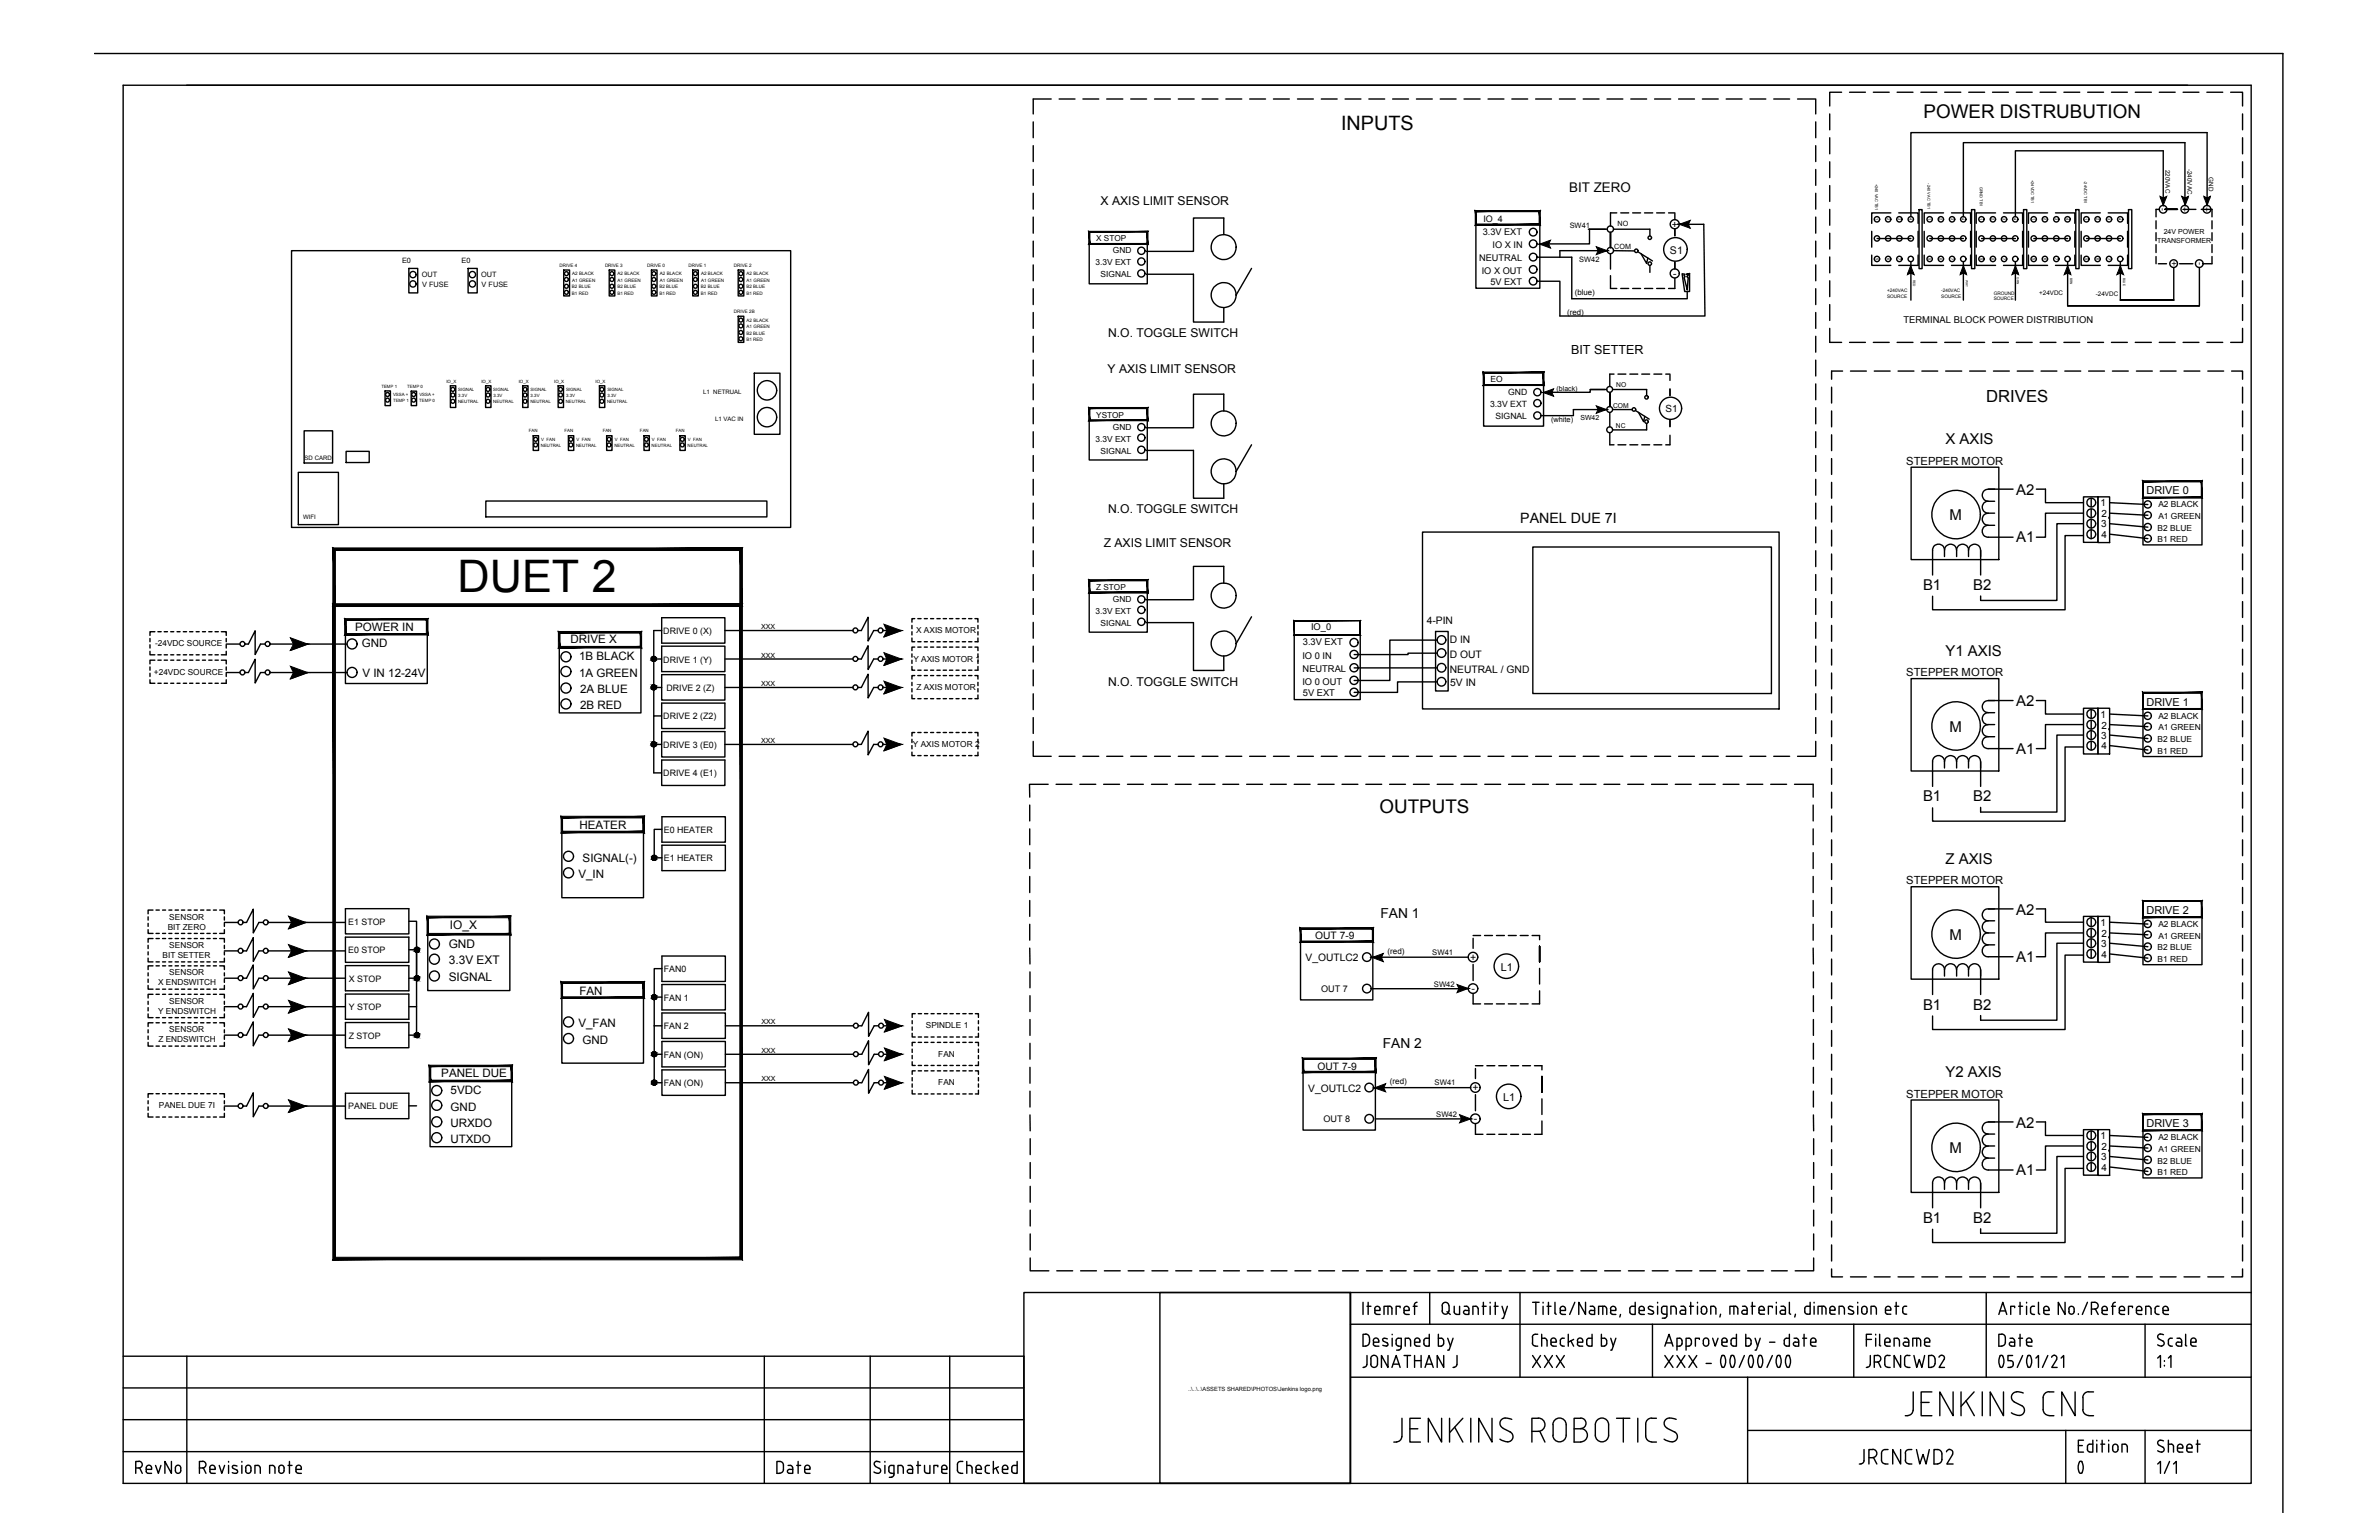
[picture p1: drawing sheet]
<svg xmlns="http://www.w3.org/2000/svg" width="432mm" height="279mm" viewBox="0 0 432 279" stroke-linecap="round" stroke-linejoin="round" font-family="sans-serif">
<defs><g id="words">
<text font-size="8.1" x="83" y="107.4">DUET 2</text>
<text font-size="7.9" x="373.2" y="269.5">0</text>
<g font-size="5.7">
<text x="337.6" y="249.4">JRCNCWD2</text>
<text x="336.2" y="266.7">JRCNCWD2</text>
</g>
<g font-size="5.3">
<text x="361.9" y="245.5">Date</text>
<text x="277.3" y="249.4">XXX</text>
<text x="23.6" y="268.5">RevNo</text>
<text x="140.1" y="268.5">Date</text>
</g>
<text font-size="3.6" x="243.4" y="23.6">INPUTS</text>
<g font-size="3.4">
<text x="349.1" y="21.5">POWER DISTRUBUTION</text>
<text x="250.4" y="147.5">OUTPUTS</text>
</g>
<text font-size="3" x="360.5" y="73">DRIVES</text>
<g font-size="2.7">
<text x="353.1" y="80.5">X AXIS</text>
<text x="365.9" y="89.8">A2</text>
<text x="353.9" y="94.4">M</text>
<text x="365.9" y="98.4">A1</text>
<text x="349" y="107">B1</text>
<text x="358.1" y="107">B2</text>
<text x="353.1" y="118.9">Y1 AXIS</text>
<text x="365.9" y="128.2">A2</text>
<text x="353.9" y="132.8">M</text>
<text x="365.9" y="136.7">A1</text>
<text x="349" y="145.4">B1</text>
<text x="358.1" y="145.4">B2</text>
<text x="353.1" y="156.7">Z AXIS</text>
<text x="365.9" y="165.9">A2</text>
<text x="353.9" y="170.6">M</text>
<text x="365.9" y="174.5">A1</text>
<text x="349" y="183.2">B1</text>
<text x="358.1" y="183.2">B2</text>
<text x="353.1" y="195.3">Y2 AXIS</text>
<text x="353.9" y="209.3">M</text>
<text x="365.9" y="204.6">A2</text>
<text x="365.9" y="213.2">A1</text>
<text x="349" y="221.8">B1</text>
<text x="358.1" y="221.8">B2</text>
</g>
<text font-size="2.6" x="275.9" y="94.9">PANEL DUE 7I</text>
<g font-size="2.5">
<text x="250.6" y="166.6">FAN 1</text>
<text x="251" y="190.2">FAN 2</text>
</g>
<text font-size="2.4" x="284.8" y="34.8">BIT ZERO</text>
<text font-size="2.3" x="285.2" y="64.3">BIT SETTER</text>
<g font-size="2.2">
<text x="199.8" y="37.3">X AXIS LIMIT SENSOR</text>
<text x="201.1" y="61.2">N.O. TOGGLE SWITCH</text>
<text x="201" y="67.7">Y AXIS LIMIT SENSOR</text>
<text x="201.1" y="93.1">N.O. TOGGLE SWITCH</text>
<text x="200.3" y="99.2">Z AXIS LIMIT SENSOR</text>
<text x="201.1" y="124.4">N.O. TOGGLE SWITCH</text>
<text x="81.4" y="171.9">GND</text>
<text x="81.7" y="168.5">IO_X</text>
<text x="81.4" y="178.1">SIGNAL</text>
<text x="81.5" y="174.9">3.3V EXT</text>
</g>
<g font-size="2.1">
<text x="64.5" y="114.6">POWER IN</text>
<text x="65.7" y="117.4">GND</text>
<text x="103.5" y="116.7">DRIVE X</text>
<text x="105.1" y="119.8">1B BLACK</text>
<text x="65.8" y="122.9">V IN 12-24V</text>
<text x="105.1" y="122.8">1A GREEN</text>
<text x="105.3" y="125.8">2A BLUE</text>
<text x="105.3" y="128.6">2B RED</text>
<text x="105.2" y="150.4">HEATER</text>
<text x="105" y="159.4">V_IN</text>
<text x="105.7" y="156.3">SIGNAL(-)</text>
<text x="105.2" y="180.4">FAN</text>
<text x="105" y="186.2">V_FAN</text>
<text x="105.7" y="189.4">GND</text>
<text x="80.1" y="195.4">PANEL DUE</text>
<text x="81.8" y="201.5">GND</text>
<text x="81.8" y="198.5">5VDC</text>
<text x="81.7" y="204.5">URXDO</text>
<text x="81.7" y="207.4">UTXDO</text>
</g>
<g font-size="2">
<text x="346" y="84.3">STEPPER MOTOR</text>
<text x="389.6" y="89.6">DRIVE 0</text>
<text x="346" y="122.7">STEPPER MOTOR</text>
<text x="389.6" y="128">DRIVE 1</text>
<text x="346" y="160.5">STEPPER MOTOR</text>
<text x="389.6" y="165.8">DRIVE 2</text>
<text x="272.4" y="176.1">L1</text>
<text x="272.8" y="199.7">L1</text>
<text x="346" y="199.2">STEPPER MOTOR</text>
<text x="389.6" y="204.4">DRIVE 3</text>
</g>
<g font-size="1.9">
<text x="303.4" y="41.3">+</text>
<text x="303.1" y="46">S1</text>
<text x="303.7" y="50.3">-</text>
<text x="259" y="113.1">4-PIN</text>
<text x="263.1" y="119.3">D OUT</text>
<text x="263.1" y="116.6">D IN</text>
<text x="263.1" y="122">NEUTRAL / GND</text>
<text x="263.2" y="124.5">5V IN</text>
<text x="238.7" y="170.4">OUT 7-9</text>
<text x="237" y="174.4">V_OUTLC2</text>
<text x="266.8" y="174.4">+</text>
<text x="267.1" y="179.9">-</text>
<text x="239.1" y="194.1">OUT 7-9</text>
<text x="237.4" y="198.1">V_OUTLC2</text>
<text x="267.3" y="198">+</text>
<text x="267.5" y="203.6">-</text>
</g>
<g font-size="1.8">
<text x="302.3" y="74.8">S1</text>
<text x="381.3" y="91.9">1</text>
<text x="381.4" y="95.7">3</text>
<text x="381.4" y="93.8">2</text>
<text x="381.4" y="97.6">4</text>
<text x="381.3" y="130.2">1</text>
<text x="381.4" y="134">3</text>
<text x="381.4" y="132.2">2</text>
<text x="381.4" y="135.9">4</text>
<text x="381.3" y="168">1</text>
<text x="381.4" y="171.8">3</text>
<text x="381.4" y="169.9">2</text>
<text x="381.4" y="173.8">4</text>
<text x="381.3" y="206.7">1</text>
<text x="381.4" y="208.6">2</text>
<text x="381.4" y="210.5">3</text>
<text x="381.4" y="212.4">4</text>
</g>
<g font-size="1.7">
<text x="268.5" y="47.4">NEUTRAL</text>
<text x="269.1" y="42.6">3.3V EXT</text>
<text x="270.9" y="45">IO X IN</text>
<text x="268.9" y="49.7">IO X OUT</text>
<text x="270.5" y="51.7">5V EXT</text>
<text x="345.5" y="58.7">TERMINAL BLOCK POWER DISTRIBUTION</text>
<text x="236.4" y="119.5">IO 0 IN</text>
<text x="236.5" y="117.1">3.3V EXT</text>
<text x="238" y="114.3">IO_0</text>
<text x="236.4" y="124.2">IO 0 OUT</text>
<text x="236.4" y="121.9">NEUTRAL</text>
<text x="236.5" y="126.3">5V EXT</text>
<text x="239.8" y="180">OUT 7</text>
<text x="240.2" y="203.6">OUT 8</text>
</g>
<g font-size="1.6">
<text x="269.2" y="40.2">IO_4</text>
<text x="392.1" y="37.7" transform="rotate(90 392.1 37.7)">-</text>
<text x="396" y="37.5" transform="rotate(90 396 37.5)">+</text>
<text x="400" y="37.5" transform="rotate(90 400 37.5)">+</text>
<text x="395.1" y="48.3" transform="rotate(-90 395.1 48.3)">+</text>
<text x="399.7" y="48.1" transform="rotate(-90 399.7 48.1)">-</text>
<text x="273.7" y="71.6">GND</text>
<text x="270.5" y="73.8">3.3V EXT</text>
<text x="271.4" y="76.1">SIGNAL</text>
<text x="120.4" y="115">DRIVE 0 (X)</text>
<text x="120.4" y="120.2">DRIVE 1 (Y)</text>
<text x="121" y="125.4">DRIVE 2 (Z)</text>
<text x="120.4" y="130.5">DRIVE 2 (Z2)</text>
<text x="120.4" y="135.7">DRIVE 3 (E0)</text>
<text x="120.4" y="140.9">DRIVE 4 (E1)</text>
<text x="120.5" y="151.1">E0 HEATER</text>
<text x="120.5" y="156.3">E1 HEATER</text>
<text x="63.2" y="167.8">E1 STOP</text>
<text x="63.2" y="172.9">E0 STOP</text>
<text x="63.3" y="178.1">X STOP</text>
<text x="120.5" y="176.4">FAN0</text>
<text x="63.3" y="183.3">Y STOP</text>
<text x="120.5" y="181.5">FAN 1</text>
<text x="63.3" y="188.4">Z STOP</text>
<text x="120.5" y="186.7">FAN 2</text>
<text x="120.5" y="191.9">FAN (ON)</text>
<text x="120.5" y="197.1">FAN (ON)</text>
<text x="63.2" y="201.3">PANEL DUE</text>
</g>
<g font-size="1.5">
<text x="199" y="43.7">X STOP</text>
<text x="202" y="46">GND</text>
<text x="198.8" y="48.1">3.3V EXT</text>
<text x="199.8" y="50.3">SIGNAL</text>
<text x="270.6" y="69.4">EO</text>
<text x="199" y="75.7">YSTOP</text>
<text x="202" y="77.9">GND</text>
<text x="198.8" y="80.1">3.3V EXT</text>
<text x="199.8" y="82.3">SIGNAL</text>
<text x="391.8" y="94.1">A1 GREEN</text>
<text x="391.8" y="92">A2 BLACK</text>
<text x="391.6" y="96.3">B2 BLUE</text>
<text x="391.6" y="98.4">B1 RED</text>
<text x="199" y="107">Z STOP</text>
<text x="198.8" y="111.3">3.3V EXT</text>
<text x="199.8" y="113.6">SIGNAL</text>
<text x="202" y="109.2">GND</text>
<text x="28.2" y="117.2">-24VDC SOURCE</text>
<text x="166.3" y="114.9">X AXIS MOTOR</text>
<text x="27.9" y="122.4">+24VDC SOURCE</text>
<text x="165.8" y="120">Y AXIS MOTOR 1</text>
<text x="166.3" y="125.2">Z AXIS MOTOR</text>
<text x="391.8" y="130.4">A2 BLACK</text>
<text x="165.7" y="135.5">Y AXIS MOTOR 2</text>
<text x="391.6" y="134.7">B2 BLUE</text>
<text x="391.6" y="136.8">B1 RED</text>
<text x="391.8" y="132.5">A1 GREEN</text>
<text x="30.7" y="166.8">SENSOR</text>
<text x="29.5" y="173.8">BIT SETTER</text>
<text x="30.4" y="168.7">BIT ZERO</text>
<text x="30.7" y="172">SENSOR</text>
<text x="251.8" y="173.1">(red)</text>
<text x="391.6" y="172.4">B2 BLUE</text>
<text x="391.8" y="170.3">A1 GREEN</text>
<text x="391.8" y="168.1">A2 BLACK</text>
<text x="28.7" y="178.8">X ENDSWITCH</text>
<text x="30.7" y="177">SENSOR</text>
<text x="391.6" y="174.5">B1 RED</text>
<text x="28.7" y="184">Y ENDSWITCH</text>
<text x="30.7" y="182.1">SENSOR</text>
<text x="28.7" y="189.1">Z ENDSWITCH</text>
<text x="30.7" y="187.3">SENSOR</text>
<text x="168.1" y="186.6">SPINDLE 1</text>
<text x="170.3" y="191.7">FAN</text>
<text x="170.3" y="196.9">FAN</text>
<text x="252.3" y="196.7">(red)</text>
<text x="28.8" y="201.1">PANEL DUE 7I</text>
<text x="391.8" y="208.9">A1 GREEN</text>
<text x="391.8" y="206.8">A2 BLACK</text>
<text x="391.6" y="211.1">B2 BLUE</text>
<text x="391.6" y="213.2">B1 RED</text>
</g>
<g font-size="1.4">
<text x="284.9" y="41.4">SW41</text>
<text x="286.6" y="47.6">SW42</text>
<text x="285.8" y="53.6">(blue)</text>
<text x="284.4" y="57.1">(red)</text>
<text x="260" y="173.2">SW41</text>
<text x="260.3" y="179">SW42</text>
<text x="260.4" y="196.9">SW41</text>
<text x="260.7" y="202.6">SW42</text>
</g>
<g font-size="1.3">
<text x="293.6" y="41">NO</text>
<text x="73" y="47.7">E0</text>
<text x="83.8" y="47.7">E0</text>
<text x="293" y="45.2">COM</text>
<text x="391.5" y="44">TRANSFORMER</text>
<text x="392.7" y="42.5">24V POWER</text>
<text x="76.6" y="50.2">OUT</text>
<text x="76.6" y="52.1">V FUSE</text>
<text x="87.3" y="50.2">OUT</text>
<text x="87.4" y="52.1">V FUSE</text>
<text x="282.5" y="70.9">(black)</text>
<text x="281.5" y="76.6">(white)</text>
<text x="286.9" y="76.2">SW42</text>
<text x="138.1" y="114.1">XXX</text>
<text x="138.1" y="119.3">XXX</text>
<text x="138.1" y="124.5">XXX</text>
<text x="138.1" y="134.8">XXX</text>
<text x="138.2" y="185.9">XXX</text>
<text x="138.2" y="191">XXX</text>
<text x="138.2" y="196.2">XXX</text>
</g>
<g font-size="1.2">
<text x="293.4" y="70.2">NO</text>
<text x="292.8" y="74.1">COM</text>
<text x="293.3" y="77.6">NC</text>
</g>
<g font-size="1.1">
<text x="393" y="30.8" transform="rotate(90 393 30.8)">220VAC</text>
<text x="397" y="30.6" transform="rotate(90 397 30.6)">-240VAC</text>
<text x="400.9" y="32.1" transform="rotate(90 400.9 32.1)">GND</text>
<text x="370.1" y="53.5">+24VDC</text>
<text x="380.4" y="53.7">-24VDC</text>
<text x="127.6" y="71.4">L1 NETRUAL</text>
<text x="129.8" y="76.3">L1 VAC IN</text>
<text x="55.3" y="83.5">SD CARD</text>
<text x="55" y="94.1">WIFI</text>
<text x="215.6" y="252.3">..\..\..\ASSETS SHARED\PHOTOS\Jenkins logo.png</text>
</g>
<g font-size=".9">
<text x="342.5" y="53">+240VAC</text>
<text x="342.5" y="54">SOURCE</text>
<text x="352.3" y="53">-240VAC</text>
<text x="361.9" y="53.5">GROUND</text>
<text x="352.3" y="54">SOURCE</text>
<text x="361.9" y="54.5">SOURCE</text>
</g>
<g font-size=".8">
<text x="101.6" y="48.4">DRIVE 4</text>
<text x="103.8" y="52.3">B2 BLUE</text>
<text x="103.8" y="53.4">B1 RED</text>
<text x="103.8" y="51.1">A1 GREEN</text>
<text x="103.8" y="49.9">A2 BLACK</text>
<text x="109.8" y="48.4">DRIVE 3</text>
<text x="112.1" y="52.3">B2 BLUE</text>
<text x="112.1" y="53.4">B1 RED</text>
<text x="112.1" y="51.1">A1 GREEN</text>
<text x="112.1" y="49.9">A2 BLACK</text>
<text x="117.5" y="48.4">DRIVE 0</text>
<text x="119.7" y="52.3">B2 BLUE</text>
<text x="119.7" y="53.4">B1 RED</text>
<text x="119.8" y="51.1">A1 GREEN</text>
<text x="119.8" y="49.9">A2 BLACK</text>
<text x="125" y="48.4">DRIVE 1</text>
<text x="127.2" y="52.3">B2 BLUE</text>
<text x="127.2" y="53.4">B1 RED</text>
<text x="127.3" y="51.1">A1 GREEN</text>
<text x="127.3" y="49.9">A2 BLACK</text>
<text x="133.2" y="48.4">DRIVE 2</text>
<text x="135.5" y="52.3">B2 BLUE</text>
<text x="135.5" y="53.4">B1 RED</text>
<text x="135.5" y="51.1">A1 GREEN</text>
<text x="135.5" y="49.9">A2 BLACK</text>
<text x="133.2" y="56.7">DRIVE 2B</text>
<text x="135.5" y="59.5">A1 GREEN</text>
<text x="135.5" y="58.3">A2 BLACK</text>
<text x="135.5" y="60.7">B2 BLUE</text>
<text x="135.5" y="61.8">B1 RED</text>
<text x="69.2" y="70.3">TEMP 1</text>
<text x="71.3" y="71.9">VSSA +</text>
<text x="73.9" y="70.3">TEMP 0</text>
<text x="76.1" y="71.9">VSSA +</text>
<text x="81" y="69.4">IO_X</text>
<text x="83.2" y="70.9">SIGNAL</text>
<text x="87.4" y="69.4">IO_X</text>
<text x="89.5" y="70.9">SIGNAL</text>
<text x="94.1" y="69.4">IO_X</text>
<text x="96.3" y="70.9">SIGNAL</text>
<text x="100.6" y="69.4">IO_X</text>
<text x="102.7" y="70.9">SIGNAL</text>
<text x="108.1" y="69.4">IO_X</text>
<text x="110.2" y="70.9">SIGNAL</text>
<text x="71.3" y="73">TEMP 1</text>
<text x="76.1" y="73">TEMP 0</text>
<text x="83.1" y="73.2">NEUTRAL</text>
<text x="83.2" y="72">3.3V</text>
<text x="89.5" y="73.2">NEUTRAL</text>
<text x="89.6" y="72">3.3V</text>
<text x="96.3" y="73.2">NEUTRAL</text>
<text x="96.3" y="72">3.3V</text>
<text x="102.7" y="73.2">NEUTRAL</text>
<text x="102.7" y="72">3.3V</text>
<text x="110.2" y="73.2">NEUTRAL</text>
<text x="110.2" y="72">3.3V</text>
<text x="96" y="78.4">FAN</text>
<text x="98.2" y="81.1">NEUTRAL</text>
<text x="98.2" y="79.9">V FAN</text>
<text x="102.4" y="78.4">FAN</text>
<text x="104.6" y="81.1">NEUTRAL</text>
<text x="104.6" y="79.9">V FAN</text>
<text x="109.4" y="78.4">FAN</text>
<text x="111.5" y="81.1">NEUTRAL</text>
<text x="111.6" y="79.9">V FAN</text>
<text x="116.2" y="78.4">FAN</text>
<text x="118.3" y="81.1">NEUTRAL</text>
<text x="118.3" y="79.9">V FAN</text>
<text x="122.7" y="78.4">FAN</text>
<text x="124.8" y="81.1">NEUTRAL</text>
<text x="124.8" y="79.9">V FAN</text>
</g>
<g font-size=".7">
<text x="340.4" y="33.3" transform="rotate(90 340.4 33.3)">+240 VAC TB1</text>
<text x="349.8" y="33.3" transform="rotate(90 349.8 33.3)">-240 VAC TB1</text>
<text x="359.3" y="33.8" transform="rotate(90 359.3 33.8)">GRND TB1</text>
<text x="368.7" y="32.7" transform="rotate(90 368.7 32.7)">+24VDC TB1</text>
<text x="378.3" y="32.9" transform="rotate(90 378.3 32.9)">-24VDC TB1</text>
<text x="340.4" y="39.6" transform="rotate(90 340.4 39.6)">1</text>
<text x="342.5" y="39.6" transform="rotate(90 342.5 39.6)">2</text>
<text x="344.6" y="39.6" transform="rotate(90 344.6 39.6)">3</text>
<text x="346.6" y="39.6" transform="rotate(90 346.6 39.6)">4</text>
<text x="350" y="39.6" transform="rotate(90 350 39.6)">1</text>
<text x="352" y="39.6" transform="rotate(90 352 39.6)">2</text>
<text x="354.1" y="39.6" transform="rotate(90 354.1 39.6)">3</text>
<text x="356.1" y="39.6" transform="rotate(90 356.1 39.6)">4</text>
<text x="359.4" y="39.6" transform="rotate(90 359.4 39.6)">1</text>
<text x="361.5" y="39.6" transform="rotate(90 361.5 39.6)">2</text>
<text x="363.5" y="39.6" transform="rotate(90 363.5 39.6)">3</text>
<text x="365.5" y="39.6" transform="rotate(90 365.5 39.6)">4</text>
<text x="368.9" y="39.6" transform="rotate(90 368.9 39.6)">1</text>
<text x="371" y="39.6" transform="rotate(90 371 39.6)">2</text>
<text x="373" y="39.6" transform="rotate(90 373 39.6)">3</text>
<text x="375" y="39.6" transform="rotate(90 375 39.6)">4</text>
<text x="378.4" y="39.6" transform="rotate(90 378.4 39.6)">1</text>
<text x="380.5" y="39.6" transform="rotate(90 380.5 39.6)">2</text>
<text x="382.6" y="39.6" transform="rotate(90 382.6 39.6)">3</text>
<text x="384.6" y="39.6" transform="rotate(90 384.6 39.6)">4</text>
<text x="340.4" y="46.8" transform="rotate(90 340.4 46.8)">5</text>
<text x="342.5" y="46.9" transform="rotate(90 342.5 46.9)">6</text>
<text x="344.6" y="46.8" transform="rotate(90 344.6 46.8)">7</text>
<text x="350" y="46.8" transform="rotate(90 350 46.8)">5</text>
<text x="352" y="46.9" transform="rotate(90 352 46.9)">6</text>
<text x="354.1" y="46.8" transform="rotate(90 354.1 46.8)">7</text>
<text x="359.4" y="46.8" transform="rotate(90 359.4 46.8)">5</text>
<text x="361.5" y="46.9" transform="rotate(90 361.5 46.9)">6</text>
<text x="363.5" y="46.8" transform="rotate(90 363.5 46.8)">7</text>
<text x="368.9" y="46.8" transform="rotate(90 368.9 46.8)">5</text>
<text x="371" y="46.9" transform="rotate(90 371 46.9)">6</text>
<text x="373" y="46.8" transform="rotate(90 373 46.8)">7</text>
<text x="378.5" y="46.8" transform="rotate(90 378.5 46.8)">5</text>
<text x="380.5" y="46.9" transform="rotate(90 380.5 46.9)">6</text>
<text x="382.6" y="46.8" transform="rotate(90 382.6 46.8)">7</text>
</g>
<g font-size=".6">
<text x="347.3" y="50.8" transform="rotate(90 347.3 50.8)">RED</text>
<text x="356.8" y="50.8" transform="rotate(90 356.8 50.8)">WHT</text>
<text x="366.1" y="50.3" transform="rotate(90 366.1 50.3)">GRN</text>
<text x="375.8" y="50.4" transform="rotate(90 375.8 50.4)">BRN</text>
<text x="385.4" y="50.3" transform="rotate(90 385.4 50.3)">BLUE</text>
</g>
</g></defs>
<!-- layer: 0 -->
<g fill="none" stroke="#000" stroke-width=".25">
<path d="M190.8 18h-3.3v2.7M192.2 18h2.9M196.6 18h2.8M200.9 18h2.9M205.2 18h2.9M209.6 18h2.8M213.9 18h2.8M218.2 18h2.9M222.5 18h2.9M226.8 18h2.9M231.1 18h2.9M235.5 18h2.9"/>
<path d="M239.8 18h2.9M244.1 18h2.9M248.5 18h2.8M252.8 18h2.9M257.1 18h2.9M261.4 18h2.9M265.7 18h2.9M270.1 18h2.9M274.4 18h2.9M278.7 18h2.9M283 18h2.9M287.4 18h2.8"/>
<path d="M291.7 18h2.9M296 18h2.9M300.3 18h2.9M304.7 18h2.9M309 18h2.9M313.3 18h2.9M317.6 18h2.9M321.9 18h2.9M326.3 18h3.3v2.7M334.3 16.7h-2.2v2.5M335.7 16.7h2.9M340 16.7h2.9"/>
<path d="M344.3 16.7h2.9M348.7 16.7h2.8M353 16.7h2.9M357.3 16.7h2.9M361.7 16.7h2.8M366 16.7h2.9M370.3 16.7h2.9M374.6 16.7h2.9M378.9 16.7h2.9M383.2 16.7h2.9M387.6 16.7h2.9M391.9 16.7h2.9"/>
<path d="M396.2 16.7h2.9M400.6 16.7h2.8M404.9 16.7h2.1v2.5M187.5 22.1v2.9M187.5 26.4v2.9M187.5 30.7v2.9M187.5 35.1v2.8M187.5 39.4v2.9M304 38.7v1.1M329.6 22.1v2.9M329.6 26.4v2.9M329.6 30.7v2.9"/>
<path d="M329.6 35.1v2.8M329.6 39.4v2.9M332.1 20.7v2.9M332.1 25v2.9M332.1 29.4v2.8M332.1 33.7v2.8M332.1 38v2.9M343.2 38.6h-3.5v1.9M344.6 38.6h3.5v1.9M348.3 38h.6v10.7h-.6zM352.8 38.6h-3.5v1.9M354.2 38.6h3.5v1.9"/>
<path d="M357.8 38h.6v10.7h-.6zM362.2 38.6h-3.5v1.9M363.6 38.6h3.5v1.9M367.3 38h.6v10.7h-.6zM371.6 38.6h-3.4v1.9M373.1 38.6h3.5v1.9M376.8 38h.6v10.7h-.6zM381.2 38.6h-3.5v1.9M382.7 38.6h3.5v1.9M386.3 38h.6v10.7h-.6zM392.6 27.4h-26.8v11.9M396.6 25.9h-40.2v13.4"/>
<path d="M400.6 24.1h-53.8v15.2M407 20.7v2.9M407 25v2.9M407 29.4v2.8M407 33.7v2.8M407 38v2.9M52.9 45.5h90.6v50.2h-90.6zM74.2 48.7h1.6v4.4h-1.6zM85 48.7h1.6v4.4h-1.6zM102.3 49h1.1v4.7h-1.1zM110.6 49h1v4.7h-1zM118.2 49h1.1v4.7h-1.1z"/>
<path d="M125.7 49h1v4.7h-1zM134 49h1v4.7h-1zM134 57.4h1v4.7h-1zM187.5 43.7v2.9M187.5 48.1v2.8M187.5 52.4v2.9M187.5 56.7v2.9M197.7 44.3h10.5v7.2h-10.5zM208 49.8h8.6v8.6h5.5v-2.6M222.1 42.6v-3h-5.5v6h-8.6M227.2 48.7l-2.8 4.8M267.9 40.7h11.6v11.6h-11.6z"/>
<path d="M279 46.7h6.3v7.5h20.9v-1.3M283.1 45.5v1.2M288.3 41.6h3.1M288.5 41.6v2.7h-9M292.9 45.5h3.8M292.9 41.6h6.6M304 41.5v1.3M304 47.6v1.2M304 50.5v1.8M304.5 40.7h4.7l.3 16.6h-26.4v-6.3h-4.1M306.7 49.6l-.5 .2 .5-.2M306.7 49.6v3.3h-.9l-.5-3.2 .6 .1-.3 .2 .3 .2-.2 .2 .5 2.2 .2-2.2-.2-.2 .2-.2-.2-.2"/>
<path d="M329.6 43.7v2.9M329.6 48.1v2.8M329.6 52.4v2.9M329.6 56.7v2.9M332.1 42.3v2.9M332.1 46.6v2.9M332.1 50.9v2.9M332.1 55.3v2.8M332.1 59.6v2.5h2.2M339.7 46.3v1.8h3.5M339.7 42v2.8M340.7 43.3h6.1"/>
<path d="M346.8 47.5v7M348.1 46.3v1.8h-3.5M348.1 42v2.8M349.3 46.3v1.8h3.5M349.3 42v2.8M350.3 43.3h6.1M356.4 47.5v7M357.7 46.3v1.8h-3.5M357.7 42v2.8M358.7 46.3v1.8h3.5M358.7 42v2.8M359.7 43.3h6.1"/>
<path d="M365.8 47.5v7M367.1 46.3v1.8h-3.5M367.1 42v2.8M368.2 46.3v1.8h3.4M368.2 42v2.8M369.1 43.3h6.2M375.3 47.5v8M376.6 46.3v1.8h-3.5M376.6 42v2.8M377.7 46.3v1.8h3.5M377.7 42v2.8M378.7 43.3h6.2"/>
<path d="M384.9 47.5v7M386.2 46.3v1.8h-3.5M386.2 42v2.8M391.8 47.9h1.4M394.5 54.5h-9.6h9.6M399.2 55.5h-23.9h23.9M399.9 47.9h1.6M407 59.6v2.5h-2.1M407 42.3v2.9M407 46.6v2.9M407 50.9v2.9M407 55.3v2.8"/>
<path d="M55.2 78.2h5.2v5.8h-5.2zM69.9 70.9h1v2.7h-1zM74.6 71h1v2.6h-1zM81.7 70h1v3.9h-1zM88.1 70h1v3.9h-1zM94.9 70h.9v3.9h-.9zM96.8 79.1h.9v2.6h-.9zM101.3 70h1v3.9h-1zM103.2 79.1h.9v2.6h-.9zM108.8 70h1v3.9h-1zM110.1 79.1h1v2.6h-1zM116.9 79.1h1v2.6h-1z"/>
<path d="M123.4 79.1h1v2.6h-1zM136.9 67.7h4.7v11.1h-4.7zM187.5 61v2.9M187.5 65.3v2.9M187.5 69.7v2.8M187.5 74v2.9M187.5 78.3v2.9M197.7 76.3h10.5v7.2h-10.5zM222.1 74.6v-3.1h-5.5v6.1h-8.6M269.3 69.9h10.9v7.4h-10.9zM285.6 74.3v1.1h-5.9M291.3 70.7h-2.7v.5h-8.4"/>
<path d="M292.7 74.3h3.5M292.7 70.7h6.2M292.7 78h6.2M303.1 68v1M303.1 70.6v1.2M303.1 76.3v1.1M303.1 79v1.7M329.6 61v2.9M329.6 65.3v2.9M329.6 69.7v2.8M329.6 74v2.9M329.6 78.3v2.9"/>
<path d="M332.4 70.2v2.9M332.4 74.6v2.8M332.4 78.9v2.9M334.4 67.3h-2v1.5M335.7 62.1h2.9M335.9 67.3h2.9M340 62.1h2.9M340.2 67.3h2.9M344.3 62.1h2.9M344.5 67.3h2.9M348.7 62.1h2.8M348.8 67.3h2.9"/>
<path d="M353 62.1h2.9M353.1 67.3h3M357.3 62.1h2.9M357.5 67.3h2.9M361.7 62.1h2.8M361.8 67.3h2.9M366 62.1h2.9M366.1 67.3h2.9M370.3 62.1h2.9M370.5 67.3h2.8M374.6 62.1h2.9M374.8 67.3h2.9"/>
<path d="M378.9 62.1h2.9M379.1 67.3h2.9M383.2 62.1h2.9M383.4 67.3h2.9M387.6 62.1h2.9M387.8 67.3h2.9M391.9 62.1h2.9M392.1 67.3h2.9M396.2 62.1h2.9M396.4 67.3h2.9M400.6 62.1h2.8M400.7 67.3h2.9"/>
<path d="M405 67.3h2v1.5M407 70.2v2.9M407 74.6v2.8M407 78.9v2.9M54.1 85.7h7.3v9.5h-7.3zM62.8 81.9h4.2v2h-4.2zM88.2 90.9h51v2.9h-51zM187.5 82.6v2.9M187.5 87v2.8M187.5 91.3v2.9M187.5 95.6v2.9M187.5 99.9v2.9"/>
<path d="M208 81.7h8.6v8.7h5.5v-2.6M227.2 80.7l-2.8 4.8M258.2 96.5h64.7v32.1h-64.7zM278.2 99.2h43.3v26.6h-43.3zM329.6 82.6v2.9M329.6 87v2.8M329.6 91.3v2.9M329.6 95.6v2.9M329.6 99.9v2.9M332.4 83.2v2.9M332.4 87.5v2.9M332.4 91.8v2.9"/>
<path d="M332.4 96.2v2.9M346.9 84.8h15.9v16.7h-15.9zM352.9 99.8a1.1 1.1 0 0 1 1.1-1.1 1.1 1.1 0 0 1 1.1 1.1v1.2M355.1 99.8a1.08 1.08 0 0 1 1.1-1.1 1.08 1.08 0 0 1 1.1 1.1v1.2M357.3 99.8a1.1 1.1 0 0 1 1.1-1.1 1.1 1.1 0 0 1 1.1 1.1v1.2M359.5 99.8v4.5M360.9 88.7h4.5M362 95.3h-1.1a1.08 1.08 0 0 0-1.1 1.1 1.08 1.08 0 0 0 1.1 1.1h4.5M362 93.1h-1.1a1.1 1.1 0 0 0-1.1 1.1 1.1 1.1 0 0 0 1.1 1.1M362 90.9h-1.1a1.08 1.08 0 0 0-1.1 1.1 1.08 1.08 0 0 0 1.1 1.1M362 88.7h-1.1a1.1 1.1 0 0 0-1.1 1.1 1.1 1.1 0 0 0 1.1 1.1M369.6 88.7h1.7v2.5h6.9"/>
<path d="M378.2 90.1h2.6v8.3h-2.6zM378.2 93.1h-6.9v4.4h-1.7M378.2 95h-4.9v13.9h-13.8v-.8M378.2 97.2h-3.4v13.4h-24v-2.4M379.6 90.4v1.6M379.6 92.3v1.6M379.6 94.2v1.6M379.6 96.1v1.6M380.8 90.1h2.1v8.3h-2.1zM382.8 94h.1M382.9 91.2l6.9 .3M382.9 93.1l6.9 .4"/>
<path d="M382.9 95l6.9 .6M382.9 96.9l6.9 .8M389 90.3h10.7v8.6h-10.7zM407 83.2v2.9M407 87.5v2.9M407 91.8v2.9M407 96.2v2.9M27.2 118.2v.6h.9M27.2 115.8v.6M27.2 117v.6M28.1 119.8h-.9v.7M28.1 114.6h-.9v.7"/>
<path d="M28.7 119.8h.6M28.7 114.6h.6M28.7 118.8h.6M29.8 119.8h.6M29.8 114.6h.6M29.8 118.8h.6M31 119.8h.5M31 114.6h.5M31 118.8h.5M32.1 119.8h.6M32.1 114.6h.6M32.1 118.8h.6"/>
<path d="M33.3 119.8h.6M33.3 114.6h.6M33.3 118.8h.6M34.4 119.8h.6M34.4 114.6h.6M34.4 118.8h.6M35.6 119.8h.6M35.6 114.6h.6M35.6 118.8h.6M36.7 119.8h.6M36.7 114.6h.6M36.7 118.8h.6"/>
<path d="M37.9 119.8h.6M37.9 114.6h.6M37.9 118.8h.6M39 119.8h.6M39 114.6h.6M39 118.8h.6M40.2 119.8h.9v.7M40.2 114.6h.9v.7M41.1 115.8v.6M41.1 117v.6M41.1 118.2v.6h-.9M41.1 116.9h2.5"/>
<path d="M49.1 116.9h6.7M62.7 115.1h14.9v8.9h-14.9zM63 116.9h-7.2l-3.1 1.1M101.5 117.4h14.8v11.9h-14.8zM131.6 114.4h23.2M131.6 119.6h23.2M160.3 114.4h3.3l-3.2 1.1M160.3 119.6h3.3l-3.2 1.1M165.5 115.8v.6h.5M165.5 113.5v.6M165.5 114.6v.6M165.5 118.6v.6"/>
<path d="M165.5 119.8v.6M166 112.2h-.5v.7M166 117.4h-.5v.6M166.6 112.2h.6M166.6 116.4h.6M166.6 117.4h.6M167.8 112.2h.5M167.8 116.4h.5M167.8 117.4h.5M168.9 112.2h.6M168.9 116.4h.6M168.9 117.4h.6"/>
<path d="M170.1 112.2h.5M170.1 116.4h.5M170.1 117.4h.5M171.2 112.2h.6M171.2 116.4h.6M171.2 117.4h.6M172.3 112.2h.6M172.3 116.4h.6M172.3 117.4h.6M173.5 112.2h.6M173.5 116.4h.6M173.5 117.4h.6"/>
<path d="M174.7 112.2h.6M174.7 116.4h.6M174.7 117.4h.6M175.8 112.2h.6M175.8 116.4h.6M175.8 117.4h.6M177 112.2h.5v.7M177 117.4h.5v.6M177.5 113.5v.6M177.5 114.6v.6M177.5 115.8v.6h-.5M177.5 118.6v.6"/>
<path d="M177.5 119.8v.6M187.5 104.2v2.9M187.5 108.6v2.9M187.5 112.9v2.9M187.5 117.2v2.9M197.7 107.5h10.5v7.2h-10.5zM208 113h8.6v8.6h5.5v-2.6M222.1 105.8v-3h-5.5v6h-8.6M227.2 111.9l-2.8 4.9M234.9 115.2h12v11.7h-12zM260.6 114.6h2.2v10.8h-2.2zM260.9 116.1h-8.6v7.4h-6.5"/>
<path d="M260.9 118.5h-5.3v.3h-9.8M329.6 104.2v2.9M329.6 108.6v2.9M329.6 112.9v2.9M329.6 117.2v2.9M332.4 100.5v2.9M332.4 104.8v2.9M332.4 109.1v2.9M332.4 113.5v2.8M332.4 117.8v2.9M352.9 101v-1.2a1.08 1.08 0 0 0-1-1.1 1.08 1.08 0 0 0-1.1 1.1v4.5M407 100.5v2.9"/>
<path d="M407 104.8v2.9M407 109.1v2.9M407 113.5v2.8M407 117.8v2.9M27.2 123.3v.7h.9M27.2 121v.6M27.2 122.1v.6M28.7 124h.6M29.8 124h.6M31 124h.5M32.1 124h.6M33.3 124h.6"/>
<path d="M34.4 124h.6M35.6 124h.6M36.7 124h.6M37.9 124h.6M39 124h.6M41.1 121v.6M41.1 122.1v.6M41.1 123.3v.7h-.9M41.1 122h2.5M49.1 122h13.9M55.8 122l-3.1 1.2M131.6 124.7h23.2"/>
<path d="M131.6 135.1h23.2M160.3 124.7h3.3l-3.2 1.2M160.3 135.1h3.3l-3.2 1.1M165.5 120.9v.7h.5M165.5 126.1v.7h.5M165.5 136.5v.6h.5M165.5 123.8v.6M165.5 124.9v.6M165.5 134.1v.6M165.5 135.3v.6M166 122.6h-.5v.6M166 132.9h-.5v.6"/>
<path d="M166.6 121.6h.6M166.6 122.6h.6M166.6 126.8h.6M166.6 132.9h.6M166.6 137.1h.6M167.8 121.6h.5M167.8 122.6h.5M167.8 126.8h.5M167.8 132.9h.5M167.8 137.1h.5M168.9 121.6h.6M168.9 122.6h.6"/>
<path d="M168.9 126.8h.6M168.9 132.9h.6M168.9 137.1h.6M170.1 121.6h.5M170.1 122.6h.5M170.1 126.8h.5M170.1 132.9h.5M170.1 137.1h.5M171.2 121.6h.6M171.2 122.6h.6M171.2 126.8h.6M171.2 132.9h.6"/>
<path d="M171.2 137.1h.6M172.3 121.6h.6M172.3 122.6h.6M172.3 126.8h.6M172.3 132.9h.6M172.3 137.1h.6M173.5 121.6h.6M173.5 122.6h.6M173.5 126.8h.6M173.5 132.9h.6M173.5 137.1h.6M174.7 121.6h.6"/>
<path d="M174.7 122.6h.6M174.7 126.8h.6M174.7 132.9h.6M174.7 137.1h.6M175.8 121.6h.6M175.8 122.6h.6M175.8 126.8h.6M175.8 132.9h.6M175.8 137.1h.6M177 122.6h.5v.6M177 132.9h.5v.6M177.5 120.9v.7h-.5"/>
<path d="M177.5 123.8v.6M177.5 124.9v.6M177.5 126.1v.7h-.5M177.5 134.1v.6M177.5 135.3v.6M177.5 136.5v.6h-.5M187.5 134.5v2.7h3.3M187.5 121.6v2.8M187.5 125.9v2.8M187.5 130.2v2.9M192.2 137.2h2.9M196.6 137.2h2.8"/>
<path d="M200.9 137.2h2.9M205.2 137.2h2.9M209.6 137.2h2.8M213.9 137.2h2.8M218.2 137.2h2.9M222.5 137.2h2.9M226.8 137.2h2.9M231.1 137.2h2.9M235.5 137.2h2.9M239.8 137.2h2.9M244.1 137.2h2.9M245.8 121.2h15.1"/>
<path d="M248.5 137.2h2.8M252.8 137.2h2.9M257.1 137.2h2.9M260.9 123.7h-7.2v1.9h-7.9M261.4 137.2h2.9M265.7 137.2h2.9M270.1 137.2h2.9M274.4 137.2h2.9M278.7 137.2h2.9M283 137.2h2.9M287.4 137.2h2.8M291.7 137.2h2.9"/>
<path d="M296 137.2h2.9M300.3 137.2h2.9M304.7 137.2h2.9M309 137.2h2.9M313.3 137.2h2.9M317.6 137.2h2.9M321.9 137.2h2.9M329.6 134.5v2.7h-3.3M329.6 121.6v2.8M329.6 125.9v2.8M329.6 130.2v2.9M332.4 122.1v2.9"/>
<path d="M332.4 126.4v2.9M332.4 130.8v2.9M332.4 135.1v2.9M332.4 139.4v2.9M346.9 123.1h15.9v16.8h-15.9zM352.9 139.3v-1.1a1.08 1.08 0 0 0-1-1.1 1.08 1.08 0 0 0-1.1 1.1v4.5M352.9 138.2a1.1 1.1 0 0 1 1.1-1.1 1.1 1.1 0 0 1 1.1 1.1v1.1M355.1 138.2a1.08 1.08 0 0 1 1.1-1.1 1.08 1.08 0 0 1 1.1 1.1v1.1M357.3 138.2a1.1 1.1 0 0 1 1.1-1.1 1.1 1.1 0 0 1 1.1 1.1v1.1M359.5 138.2v4.5M360.9 127.1h4.5M362 133.7h-1.1a1.08 1.08 0 0 0-1.1 1 1.08 1.08 0 0 0 1.1 1.1h4.5"/>
<path d="M362 131.5h-1.1a1.1 1.1 0 0 0-1.1 1.1 1.1 1.1 0 0 0 1.1 1.1M362 129.3h-1.1a1.08 1.08 0 0 0-1.1 1.1 1.08 1.08 0 0 0 1.1 1.1M362 127.1h-1.1a1.1 1.1 0 0 0-1.1 1.1 1.1 1.1 0 0 0 1.1 1.1M369.6 127.1h1.7v2.5h6.9M378.2 128.5h2.6v8.3h-2.6zM378.2 131.5h-6.9v4.3h-1.7M378.2 133.4h-4.9v13.9h-13.8v-.8M378.2 135.5h-3.4v13.5h-24v-2.4M379.6 128.7v1.6M379.6 130.7v1.6M379.6 132.6v1.6M379.6 134.5v1.6"/>
<path d="M380.8 128.5h2.1v8.3h-2.1zM382.8 132.4h.1M382.9 129.6l6.9 .3M382.9 131.5l6.9 .3M382.9 133.4l6.9 .6M382.9 135.3l6.9 .8M389 128.6h10.7v8.7h-10.7zM407 122.1v2.9M407 126.4v2.9M407 130.8v2.9M407 135.1v2.9M407 139.4v2.9"/>
<path d="M102 150.9h14.8v12h-14.8zM186.9 146.1v2.8M186.9 150.4v2.9M186.9 154.7v2.9M186.9 159v2.9M190.2 142.3h-3.3v2.3M191.7 142.3h2.9M196 142.3h2.9M200.3 142.3h2.9M204.6 142.3h2.9M209 142.3h2.9M213.3 142.3h2.9"/>
<path d="M217.6 142.3h2.9M222 142.3h2.8M226.3 142.3h2.9M230.6 142.3h2.9M234.9 142.3h2.9M239.2 142.3h2.9M243.6 142.3h2.9M247.9 142.3h2.9M252.2 142.3h2.9M256.5 142.3h2.9M260.9 142.3h2.8M265.2 142.3h2.9"/>
<path d="M269.5 142.3h2.9M273.8 142.3h2.9M278.2 142.3h2.9M282.5 142.3h2.9M286.8 142.3h2.9M291.1 142.3h2.9M295.4 142.3h2.9M299.8 142.3h2.8M304.1 142.3h2.9M308.4 142.3h2.9M312.8 142.3h2.8M317.1 142.3h2.9"/>
<path d="M321.4 142.3h2.9M325.7 142.3h3.4v2.3M329.1 146.1v2.8M329.1 150.4v2.9M329.1 154.7v2.9M329.1 159v2.9M332.4 143.7v2.9M332.4 148.1v2.8M332.4 152.4v2.9M332.4 156.7v2.9M407 143.7v2.9M407 148.1v2.8"/>
<path d="M407 152.4v2.9M407 156.7v2.9M26.9 178.8v.7h.9M26.9 173.8v.7h.9M26.9 168.7v.6h.9M26.9 166.3v.6M26.9 167.5v.6M26.9 171.5v.6M26.9 172.7v.5M26.9 176.5v.6M26.9 177.6v.6M27.8 175.2h-.9v.7"/>
<path d="M27.8 170.3h-.9v.7M27.8 165.1h-.9v.7M28.3 175.2h.6M28.3 179.5h.6M28.3 170.3h.6M28.3 174.5h.6M28.3 165.1h.6M28.3 169.3h.6M29.5 175.2h.6M29.5 179.5h.6M29.5 170.3h.6M29.5 174.5h.6"/>
<path d="M29.5 165.1h.6M29.5 169.3h.6M30.6 175.2h.6M30.6 179.5h.6M30.6 170.3h.6M30.6 174.5h.6M30.6 165.1h.6M30.6 169.3h.6M31.8 175.2h.6M31.8 179.5h.6M31.8 170.3h.6M31.8 174.5h.6"/>
<path d="M31.8 165.1h.6M31.8 169.3h.6M32.9 175.2h.6M32.9 179.5h.6M32.9 170.3h.6M32.9 174.5h.6M32.9 165.1h.6M32.9 169.3h.6M34.1 175.2h.6M34.1 179.5h.6M34.1 170.3h.6M34.1 174.5h.6"/>
<path d="M34.1 165.1h.6M34.1 169.3h.6M35.3 175.2h.5M35.3 179.5h.5M35.3 170.3h.5M35.3 174.5h.5M35.3 165.1h.5M35.3 169.3h.5M36.4 175.2h.6M36.4 179.5h.6M36.4 170.3h.6M36.4 174.5h.6"/>
<path d="M36.4 165.1h.6M36.4 169.3h.6M37.5 175.2h.6M37.5 179.5h.6M37.5 170.3h.6M37.5 174.5h.6M37.5 165.1h.6M37.5 169.3h.6M38.7 175.2h.6M38.7 179.5h.6M38.7 170.3h.6M38.7 174.5h.6"/>
<path d="M38.7 165.1h.6M38.7 169.3h.6M39.9 175.2h.8v.7M39.9 170.3h.8v.7M39.9 165.1h.8v.7M40.7 166.3v.6M40.7 167.5v.6M40.7 168.7v.6h-.8M40.7 171.5v.6M40.7 172.7v.5M40.7 173.8v.7h-.8M40.7 176.5v.6"/>
<path d="M40.7 177.6v.6M40.7 178.8v.7h-.8M40.7 177.5h2.5M40.7 167.4h2.5M40.7 172.5h2.5M48.7 177.5h14M48.7 167.4h14M48.7 172.5h14M55.5 177.5l-3.1 1.1M55.5 172.5l-3.1 1.2M55.5 167.4l-3.1 1.1M77.6 169.5h14.9v10.2h-14.9z"/>
<path d="M186.9 172v2.9M186.9 163.4v2.9M186.9 167.7v2.9M186.9 176.3v2.9M236.1 170.8h13.1v10.6h-13.1zM267.4 170.2v1.9M329.1 163.4v2.9M329.1 167.7v2.9M329.1 172v2.9M329.1 176.3v2.9M332.4 161v2.9M332.4 165.4v2.8"/>
<path d="M332.4 169.7v2.9M332.4 174v2.9M332.4 178.3v2.9M346.9 160.9h15.9v16.7h-15.9zM352.9 177.1v-1.1a1.08 1.08 0 0 0-1-1.1 1.08 1.08 0 0 0-1.1 1.1v4.4M352.9 176a1.1 1.1 0 0 1 1.1-1.2 1.1 1.1 0 0 1 1.1 1.2v1.1M355.1 176a1.08 1.08 0 0 1 1.1-1.2 1.08 1.08 0 0 1 1.1 1.2v1.1M357.3 176a1.1 1.1 0 0 1 1.1-1.2 1.1 1.1 0 0 1 1.1 1.2v1.1M359.5 176v4.4M360.9 164.9h4.5M362 171.4h-1.1a1.08 1.08 0 0 0-1.1 1.1 1.08 1.08 0 0 0 1.1 1.1h4.5M362 169.3h-1.1a1.08 1.08 0 0 0-1.1 1 1.08 1.08 0 0 0 1.1 1.1"/>
<path d="M362 167.1h-1.1a1.1 1.1 0 0 0-1.1 1.1 1.1 1.1 0 0 0 1.1 1.1M362 164.9h-1.1a1.08 1.08 0 0 0-1.1 1.1 1.08 1.08 0 0 0 1.1 1.1M369.6 164.9h1.7v2.4h6.9M378.2 166.3h2.6v8.3h-2.6zM378.2 169.3h-6.9v4.3h-1.7M378.2 171.1h-4.9v14h-13.8v-.9M378.2 173.3h-3.4v13.5h-24v-2.5M379.6 166.5v1.6M379.6 168.5v1.5M379.6 170.3v1.6M379.6 172.3v1.5M380.8 166.3h2.1v8.3h-2.1z"/>
<path d="M382.8 170.2h.1M382.9 167.3l6.9 .4M382.9 169.3l6.9 .3M382.9 171.1l6.9 .7M382.9 173.1l6.9 .7M389 166.4h10.7v8.6h-10.7zM407 161v2.9M407 165.4v2.8M407 169.7v2.9M407 174v2.9M407 178.3v2.9M26.9 184v.6h.9"/>
<path d="M26.9 189.1v.7h.9M26.9 181.7v.5M26.9 182.8v.6M26.9 186.8v.6M26.9 188v.6M26.9 199.7v.6M27.8 198.4h-.9v.7M27.8 180.4h-.9v.7M27.8 185.6h-.9v.6M28.3 198.4h.6M28.3 180.4h.6M28.3 184.6h.6"/>
<path d="M28.3 185.6h.6M28.3 189.8h.6M29.5 198.4h.6M29.5 180.4h.6M29.5 184.6h.6M29.5 185.6h.6M29.5 189.8h.6M30.6 198.4h.6M30.6 180.4h.6M30.6 184.6h.6M30.6 185.6h.6M30.6 189.8h.6"/>
<path d="M31.8 198.4h.6M31.8 180.4h.6M31.8 184.6h.6M31.8 185.6h.6M31.8 189.8h.6M32.9 198.4h.6M32.9 180.4h.6M32.9 184.6h.6M32.9 185.6h.6M32.9 189.8h.6M34.1 198.4h.6M34.1 180.4h.6"/>
<path d="M34.1 184.6h.6M34.1 185.6h.6M34.1 189.8h.6M35.3 198.4h.5M35.3 180.4h.5M35.3 184.6h.5M35.3 185.6h.5M35.3 189.8h.5M36.4 198.4h.6M36.4 180.4h.6M36.4 184.6h.6M36.4 185.6h.6"/>
<path d="M36.4 189.8h.6M37.5 198.4h.6M37.5 180.4h.6M37.5 184.6h.6M37.5 185.6h.6M37.5 189.8h.6M38.7 198.4h.6M38.7 180.4h.6M38.7 184.6h.6M38.7 185.6h.6M38.7 189.8h.6M39.9 198.4h.8v.7"/>
<path d="M39.9 180.4h.8v.7M39.9 185.6h.8v.6M40.7 181.7v.5M40.7 182.8v.6M40.7 184v.6h-.8M40.7 186.8v.6M40.7 188v.6M40.7 189.1v.7h-.8M40.7 199.7v.6M40.7 182.6h2.5M40.7 187.8h2.5M48.7 182.6h14"/>
<path d="M48.7 187.8h14M55.5 182.6l-3.1 1.2M55.5 187.8l-3.1 1.1M78.1 196.1h14.8v11.9h-14.8zM102 181h14.8v11.9h-14.8zM131.7 186.1h23.2M131.7 191.3h23.2M131.7 196.4h23.2M160.4 186.1h3.3l-3.2 1.1M160.4 191.3h3.3l-3.2 1.1M160.4 196.4h3.3l-3.2 1.2M165.6 187.5v.6h.5"/>
<path d="M165.6 192.6v.7h.5M165.6 197.8v.7h.5M165.6 185.2v.5M165.6 186.3v.6M165.6 190.3v.6M165.6 191.5v.6M165.6 195.5v.6M165.6 196.7v.5M166.1 183.9h-.5v.7M166.1 189.1h-.5v.7M166.1 194.3h-.5v.6M166.7 183.9h.6"/>
<path d="M166.7 188.1h.6M166.7 189.1h.6M166.7 193.3h.6M166.7 194.3h.6M166.7 198.5h.6M167.8 183.9h.6M167.8 188.1h.6M167.8 189.1h.6M167.8 193.3h.6M167.8 194.3h.6M167.8 198.5h.6M169 183.9h.5"/>
<path d="M169 188.1h.5M169 189.1h.5M169 193.3h.5M169 194.3h.5M169 198.5h.5M170.1 183.9h.6M170.1 188.1h.6M170.1 189.1h.6M170.1 193.3h.6M170.1 194.3h.6M170.1 198.5h.6M171.3 183.9h.6"/>
<path d="M171.3 188.1h.6M171.3 189.1h.6M171.3 193.3h.6M171.3 194.3h.6M171.3 198.5h.6M172.4 183.9h.6M172.4 188.1h.6M172.4 189.1h.6M172.4 193.3h.6M172.4 194.3h.6M172.4 198.5h.6M173.6 183.9h.6"/>
<path d="M173.6 188.1h.6M173.6 189.1h.6M173.6 193.3h.6M173.6 194.3h.6M173.6 198.5h.6M174.8 183.9h.5M174.8 188.1h.5M174.8 189.1h.5M174.8 193.3h.5M174.8 194.3h.5M174.8 198.5h.5M175.9 183.9h.6"/>
<path d="M175.9 188.1h.6M175.9 189.1h.6M175.9 193.3h.6M175.9 194.3h.6M175.9 198.5h.6M177 183.9h.6v.7M177 189.1h.6v.7M177 194.3h.6v.6M177.6 185.2v.5M177.6 186.3v.6M177.6 187.5v.6h-.6M177.6 190.3v.6"/>
<path d="M177.6 191.5v.6M177.6 192.6v.7h-.6M177.6 195.5v.6M177.6 196.7v.5M177.6 197.8v.7h-.6M186.9 180.7v2.8M186.9 185v2.8M186.9 189.3v2.9M186.9 193.6v2.9M186.9 198v2.8M236.5 194.5h13.1v10.5h-13.1zM267.4 180.2v1.9"/>
<path d="M267.8 193.9v1.8M329.1 180.7v2.8M329.1 185v2.8M329.1 189.3v2.9M329.1 193.6v2.9M329.1 198v2.8M332.4 182.6v2.9M332.4 187v2.8M332.4 191.3v2.9M332.4 195.6v2.9M332.4 200v2.8M346.9 199.6h15.9v16.7h-15.9z"/>
<path d="M407 182.6v2.9M407 187v2.8M407 191.3v2.9M407 195.6v2.9M407 200v2.8M26.9 202v.7h.9M26.9 200.8v.6M28.3 202.7h.6M29.5 202.7h.6M30.6 202.7h.6M31.8 202.7h.6M32.9 202.7h.6"/>
<path d="M34.1 202.7h.6M35.3 202.7h.5M36.4 202.7h.6M37.5 202.7h.6M38.7 202.7h.6M40.7 200.8v.6M40.7 202v.7h-.8M40.7 200.7h2.5M48.7 200.7h14M55.5 200.7l-3.1 1.1M186.9 202.3l.1 2.9M187 206.6v2.9"/>
<path d="M187 210.9v2.9M187 215.2v2.9M187 219.6v2.8M267.8 203.8v2M329.1 202.3l.1 2.9M329.2 206.6v2.9M329.2 210.9v2.9M329.2 215.2v2.9M329.2 219.6v2.8M332.4 204.3v2.9M332.4 208.6v2.9M332.4 212.9v2.9"/>
<path d="M332.4 217.2v2.9M352.9 215.8v-1.2a1.08 1.08 0 0 0-1-1.1 1.08 1.08 0 0 0-1.1 1.1v4.5M352.9 214.6a1.1 1.1 0 0 1 1.1-1.1 1.1 1.1 0 0 1 1.1 1.1v1.2M355.1 214.6a1.08 1.08 0 0 1 1.1-1.1 1.08 1.08 0 0 1 1.1 1.1v1.2M357.3 214.6a1.1 1.1 0 0 1 1.1-1.1 1.1 1.1 0 0 1 1.1 1.1v1.2M359.5 214.6v4.5M360.9 203.6h4.5M362 210.1h-1.1a1.08 1.08 0 0 0-1.1 1.1 1.08 1.08 0 0 0 1.1 1.1h4.5M362 207.9h-1.1a1.1 1.1 0 0 0-1.1 1.1 1.1 1.1 0 0 0 1.1 1.1M362 205.8h-1.1a1.08 1.08 0 0 0-1.1 1 1.08 1.08 0 0 0 1.1 1.1M362 203.6h-1.1a1.1 1.1 0 0 0-1.1 1.1 1.1 1.1 0 0 0 1.1 1.1M369.6 203.6h1.7v2.4h6.9"/>
<path d="M378.2 204.9h2.6v8.3h-2.6zM378.2 207.9h-6.9v4.4h-1.7M378.2 209.8h-4.9v13.9h-13.8v-.8M378.2 212h-3.4v13.4h-24v-2.4M379.6 205.2v1.6M379.6 207.2v1.5M379.6 209v1.6M379.6 211v1.5M380.8 204.9h2.1v8.3h-2.1zM382.8 208.8h.1M382.9 206l6.9 .3M382.9 207.9l6.9 .4"/>
<path d="M382.9 209.8l6.9 .7M382.9 211.7l6.9 .8M389 205.1h10.7v8.6h-10.7zM407 204.3v2.9M407 208.6v2.9M407 212.9v2.9M407 217.2v2.9M185.8 234.5h59.3v34.6h-59.3zM187 228.2v2.4h3.4M187 223.9v2.9M191.8 230.6h2.9M196.1 230.6h2.9"/>
<path d="M200.4 230.6h2.9M204.8 230.6h2.8M209.1 230.6h2.9M210.5 234.5h34.6v34.6h-34.6zM213.4 230.6h2.9M217.8 230.6h2.8M222.1 230.6h2.9M226.4 230.6h2.9M230.7 230.6h2.9M235 230.6h2.9M239.4 230.6h2.8M243.7 230.6h2.8"/>
<path d="M248 230.6h2.9M252.3 230.6h2.9M256.7 230.6h2.8M261 230.6h2.9M265.3 230.6h2.9M269.6 230.6h2.9M273.9 230.6h2.9M278.3 230.6h2.9M282.6 230.6h2.9M286.9 230.6h2.9M291.3 230.6h2.8M295.6 230.6h2.9"/>
<path d="M299.9 230.6h2.9M304.2 230.6h2.9M308.5 230.6h2.9M312.8 230.6h3M317.2 230.6h2.9M321.5 230.6h2.9M329.2 228.2v2.4h-3.4M329.2 223.9v2.9M332.4 230.2v1.5h2M332.4 221.5v2.9M332.4 225.9v2.9M335.9 231.7h2.9"/>
<path d="M340.2 231.7h2.9M344.5 231.7h2.9M348.8 231.7h2.9M353.1 231.7h3M357.5 231.7h2.9M361.8 231.7h2.9M366.1 231.7h2.9M370.5 231.7h2.8M374.8 231.7h2.9M379.1 231.7h2.9M383.4 231.7h2.9M387.8 231.7h2.9"/>
<path d="M392.1 231.7h2.9M396.4 231.7h2.9M400.7 231.7h2.9M407 230.2v1.5h-2M407 221.5v2.9M407 225.9v2.9"/>
<circle cx="340.7" cy="39.8" r=".49"/>
<circle cx="342.7" cy="39.8" r=".49"/>
<circle cx="344.7" cy="39.8" r=".49"/>
<circle cx="346.8" cy="39.8" r=".49"/>
<circle cx="350.2" cy="39.8" r=".49"/>
<circle cx="352.3" cy="39.8" r=".49"/>
<circle cx="354.3" cy="39.8" r=".49"/>
<circle cx="356.3" cy="39.8" r=".49"/>
<circle cx="359.6" cy="39.8" r=".49"/>
<circle cx="361.7" cy="39.8" r=".49"/>
<circle cx="363.7" cy="39.8" r=".49"/>
<circle cx="365.8" cy="39.8" r=".49"/>
<circle cx="369.1" cy="39.8" r=".49"/>
<circle cx="371.2" cy="39.8" r=".49"/>
<circle cx="373.2" cy="39.8" r=".49"/>
<circle cx="375.3" cy="39.8" r=".49"/>
<circle cx="378.7" cy="39.8" r=".49"/>
<circle cx="380.7" cy="39.8" r=".49"/>
<circle cx="382.8" cy="39.8" r=".49"/>
<circle cx="384.8" cy="39.8" r=".49"/>
<circle cx="392.6" cy="38" r=".7"/>
<circle cx="396.6" cy="38" r=".7"/>
<circle cx="400.6" cy="38" r=".7"/>
<circle cx="75" cy="49.8" r=".57"/>
<circle cx="75" cy="51.5" r=".57"/>
<circle cx="85.7" cy="51.5" r=".57"/>
<circle cx="85.7" cy="49.8" r=".57"/>
<circle cx="102.8" cy="49.6" r=".36"/>
<circle cx="102.8" cy="53" r=".36"/>
<circle cx="102.8" cy="50.7" r=".36"/>
<circle cx="102.8" cy="51.9" r=".36"/>
<circle cx="111.1" cy="51.9" r=".36"/>
<circle cx="111.1" cy="49.6" r=".36"/>
<circle cx="111.1" cy="53" r=".36"/>
<circle cx="111.1" cy="50.7" r=".36"/>
<circle cx="118.7" cy="53" r=".36"/>
<circle cx="118.7" cy="51.9" r=".36"/>
<circle cx="118.7" cy="50.7" r=".36"/>
<circle cx="118.7" cy="49.6" r=".36"/>
<circle cx="126.2" cy="49.6" r=".36"/>
<circle cx="126.2" cy="53" r=".36"/>
<circle cx="126.2" cy="51.9" r=".36"/>
<circle cx="126.2" cy="50.7" r=".36"/>
<circle cx="134.5" cy="53" r=".36"/>
<circle cx="134.5" cy="51.9" r=".36"/>
<circle cx="134.5" cy="50.7" r=".36"/>
<circle cx="134.5" cy="59.1" r=".36"/>
<circle cx="134.5" cy="58.1" r=".36"/>
<circle cx="134.5" cy="49.6" r=".36"/>
<circle cx="207.2" cy="45.5" r=".66"/>
<circle cx="207.2" cy="47.4" r=".66"/>
<circle cx="207.2" cy="49.6" r=".66"/>
<circle cx="222.1" cy="44.8" r="2.27"/>
<circle cx="222.1" cy="53.5" r="2.27"/>
<circle cx="278.3" cy="48.9" r=".7"/>
<circle cx="278.3" cy="42.1" r=".7"/>
<circle cx="278.3" cy="51" r=".7"/>
<circle cx="278.3" cy="46.6" r=".7"/>
<circle cx="278.3" cy="44.2" r=".7"/>
<circle cx="292.3" cy="41.6" r=".57"/>
<circle cx="292.3" cy="45.5" r=".57"/>
<circle cx="297" cy="45.5" r=".32"/>
<circle cx="299.4" cy="47.8" r=".32"/>
<circle cx="299.4" cy="43.1" r=".32"/>
<circle cx="304" cy="40.7" r=".83"/>
<circle cx="304" cy="49.6" r=".83"/>
<circle cx="340.7" cy="47" r=".49"/>
<circle cx="340.7" cy="43.3" r=".49"/>
<circle cx="342.7" cy="43.3" r=".49"/>
<circle cx="342.7" cy="47" r=".49"/>
<circle cx="344.7" cy="47" r=".49"/>
<circle cx="344.7" cy="43.3" r=".49"/>
<circle cx="346.8" cy="47" r=".49"/>
<circle cx="346.8" cy="43.3" r=".49"/>
<circle cx="350.2" cy="47" r=".49"/>
<circle cx="350.2" cy="43.3" r=".49"/>
<circle cx="352.3" cy="47" r=".49"/>
<circle cx="352.3" cy="43.3" r=".49"/>
<circle cx="354.3" cy="47" r=".49"/>
<circle cx="354.3" cy="43.3" r=".49"/>
<circle cx="356.3" cy="47" r=".49"/>
<circle cx="356.3" cy="43.3" r=".49"/>
<circle cx="359.6" cy="43.3" r=".49"/>
<circle cx="359.6" cy="47" r=".49"/>
<circle cx="361.7" cy="43.3" r=".49"/>
<circle cx="361.7" cy="47" r=".49"/>
<circle cx="363.7" cy="43.3" r=".49"/>
<circle cx="363.7" cy="47" r=".49"/>
<circle cx="365.8" cy="43.3" r=".49"/>
<circle cx="365.8" cy="47" r=".49"/>
<circle cx="369.1" cy="43.3" r=".49"/>
<circle cx="369.1" cy="47" r=".49"/>
<circle cx="371.2" cy="43.3" r=".49"/>
<circle cx="371.2" cy="47" r=".49"/>
<circle cx="373.2" cy="43.3" r=".49"/>
<circle cx="373.2" cy="47" r=".49"/>
<circle cx="375.3" cy="43.3" r=".49"/>
<circle cx="375.3" cy="47" r=".49"/>
<circle cx="378.7" cy="43.3" r=".49"/>
<circle cx="378.7" cy="47" r=".49"/>
<circle cx="380.7" cy="43.3" r=".49"/>
<circle cx="380.7" cy="47" r=".49"/>
<circle cx="382.8" cy="43.3" r=".49"/>
<circle cx="382.8" cy="47" r=".49"/>
<circle cx="384.8" cy="43.3" r=".49"/>
<circle cx="384.8" cy="47" r=".49"/>
<circle cx="394.5" cy="47.8" r=".7"/>
<circle cx="399.2" cy="47.8" r=".7"/>
<circle cx="70.3" cy="71.6" r=".36"/>
<circle cx="70.3" cy="72.6" r=".36"/>
<circle cx="75.1" cy="71.6" r=".36"/>
<circle cx="75.1" cy="72.6" r=".36"/>
<circle cx="82.2" cy="71.7" r=".36"/>
<circle cx="82.2" cy="70.6" r=".36"/>
<circle cx="82.2" cy="72.8" r=".36"/>
<circle cx="88.6" cy="71.7" r=".36"/>
<circle cx="88.6" cy="70.6" r=".36"/>
<circle cx="88.6" cy="72.8" r=".36"/>
<circle cx="95.3" cy="71.7" r=".36"/>
<circle cx="95.3" cy="70.6" r=".36"/>
<circle cx="95.3" cy="72.8" r=".36"/>
<circle cx="97.2" cy="79.7" r=".36"/>
<circle cx="101.7" cy="71.7" r=".36"/>
<circle cx="101.7" cy="70.6" r=".36"/>
<circle cx="101.7" cy="72.8" r=".36"/>
<circle cx="103.6" cy="79.7" r=".36"/>
<circle cx="109.2" cy="72.8" r=".36"/>
<circle cx="109.2" cy="71.7" r=".36"/>
<circle cx="109.2" cy="70.6" r=".36"/>
<circle cx="110.6" cy="79.7" r=".36"/>
<circle cx="117.3" cy="79.7" r=".36"/>
<circle cx="123.8" cy="79.7" r=".36"/>
<circle cx="134.5" cy="61.5" r=".36"/>
<circle cx="134.5" cy="60.3" r=".36"/>
<circle cx="139.2" cy="70.8" r="1.76"/>
<circle cx="139.2" cy="75.7" r="1.76"/>
<circle cx="207.2" cy="77.5" r=".66"/>
<circle cx="207.2" cy="79.4" r=".66"/>
<circle cx="222.1" cy="76.8" r="2.27"/>
<circle cx="279" cy="71.2" r=".66"/>
<circle cx="279" cy="73.1" r=".66"/>
<circle cx="279" cy="75.4" r=".66"/>
<circle cx="292.2" cy="78" r=".53"/>
<circle cx="292.2" cy="70.6" r=".53"/>
<circle cx="292.2" cy="74.3" r=".53"/>
<circle cx="296.6" cy="74.3" r=".32"/>
<circle cx="298.9" cy="72.1" r=".32"/>
<circle cx="298.9" cy="76.5" r=".32"/>
<circle cx="97.2" cy="80.7" r=".36"/>
<circle cx="103.6" cy="80.7" r=".36"/>
<circle cx="110.6" cy="80.7" r=".36"/>
<circle cx="117.3" cy="80.7" r=".36"/>
<circle cx="123.8" cy="80.7" r=".36"/>
<circle cx="207.2" cy="81.6" r=".66"/>
<circle cx="222.1" cy="85.5" r="2.27"/>
<circle cx="355.1" cy="93.4" r="4.4"/>
<circle cx="379.6" cy="91.2" r=".8"/>
<circle cx="379.6" cy="95" r=".79"/>
<circle cx="379.6" cy="93.1" r=".79"/>
<circle cx="379.6" cy="96.9" r=".79"/>
<circle cx="389.8" cy="97.7" r=".66"/>
<circle cx="389.8" cy="93.5" r=".66"/>
<circle cx="389.8" cy="95.6" r=".66"/>
<circle cx="389.8" cy="91.5" r=".66"/>
<circle cx="44" cy="116.8" r=".44"/>
<circle cx="48.6" cy="116.8" r=".44"/>
<circle cx="63.9" cy="116.8" r=".91"/>
<circle cx="102.7" cy="119.2" r=".91"/>
<circle cx="155.3" cy="119.5" r=".44"/>
<circle cx="155.3" cy="114.4" r=".44"/>
<circle cx="159.8" cy="119.5" r=".44"/>
<circle cx="159.8" cy="114.4" r=".44"/>
<circle cx="207.2" cy="108.7" r=".66"/>
<circle cx="207.2" cy="110.7" r=".66"/>
<circle cx="207.2" cy="112.8" r=".66"/>
<circle cx="222.1" cy="108.1" r="2.27"/>
<circle cx="222.1" cy="116.7" r="2.27"/>
<circle cx="245.8" cy="118.7" r=".74"/>
<circle cx="245.8" cy="116.6" r=".74"/>
<circle cx="261.6" cy="116.1" r=".78"/>
<circle cx="261.6" cy="118.5" r=".78"/>
<circle cx="44" cy="122" r=".44"/>
<circle cx="48.6" cy="122" r=".44"/>
<circle cx="63.9" cy="122" r=".91"/>
<circle cx="102.7" cy="127.7" r=".91"/>
<circle cx="102.7" cy="121.8" r=".91"/>
<circle cx="102.7" cy="124.8" r=".91"/>
<circle cx="155.3" cy="135" r=".44"/>
<circle cx="155.3" cy="124.7" r=".44"/>
<circle cx="159.8" cy="135" r=".44"/>
<circle cx="159.8" cy="124.7" r=".44"/>
<circle cx="245.8" cy="125.6" r=".74"/>
<circle cx="245.8" cy="123.4" r=".74"/>
<circle cx="245.8" cy="121.2" r=".74"/>
<circle cx="261.6" cy="121.2" r=".78"/>
<circle cx="261.6" cy="123.7" r=".78"/>
<circle cx="355.1" cy="131.7" r="4.4"/>
<circle cx="379.6" cy="131.5" r=".8"/>
<circle cx="379.6" cy="135.3" r=".8"/>
<circle cx="379.6" cy="129.5" r=".8"/>
<circle cx="379.6" cy="133.4" r=".79"/>
<circle cx="389.8" cy="136.1" r=".66"/>
<circle cx="389.8" cy="134" r=".66"/>
<circle cx="389.8" cy="131.8" r=".66"/>
<circle cx="389.8" cy="129.9" r=".66"/>
<circle cx="103.2" cy="158.4" r=".91"/>
<circle cx="103.2" cy="155.4" r=".91"/>
<circle cx="43.7" cy="172.5" r=".44"/>
<circle cx="43.7" cy="167.3" r=".44"/>
<circle cx="43.7" cy="177.5" r=".44"/>
<circle cx="48.2" cy="172.5" r=".44"/>
<circle cx="48.2" cy="167.3" r=".44"/>
<circle cx="48.2" cy="177.5" r=".44"/>
<circle cx="78.8" cy="171.3" r=".91"/>
<circle cx="78.8" cy="174" r=".91"/>
<circle cx="78.8" cy="177.1" r=".91"/>
<circle cx="248.1" cy="179.4" r=".78"/>
<circle cx="248.1" cy="173.6" r=".78"/>
<circle cx="267.4" cy="173.6" r=".87"/>
<circle cx="267.4" cy="179.4" r=".87"/>
<circle cx="355.1" cy="169.5" r="4.4"/>
<circle cx="379.6" cy="169.2" r=".8"/>
<circle cx="379.6" cy="173.1" r=".8"/>
<circle cx="379.6" cy="167.3" r=".79"/>
<circle cx="379.6" cy="171.1" r=".79"/>
<circle cx="389.8" cy="173.8" r=".66"/>
<circle cx="389.8" cy="167.6" r=".66"/>
<circle cx="389.8" cy="169.6" r=".66"/>
<circle cx="389.8" cy="171.7" r=".66"/>
<circle cx="43.7" cy="182.6" r=".44"/>
<circle cx="43.7" cy="187.8" r=".44"/>
<circle cx="48.2" cy="182.6" r=".44"/>
<circle cx="48.2" cy="187.8" r=".44"/>
<circle cx="79.3" cy="197.9" r=".91"/>
<circle cx="103.2" cy="188.4" r=".91"/>
<circle cx="103.2" cy="185.4" r=".91"/>
<circle cx="155.3" cy="191.3" r=".44"/>
<circle cx="155.3" cy="196.4" r=".44"/>
<circle cx="155.3" cy="186.1" r=".44"/>
<circle cx="159.9" cy="191.3" r=".44"/>
<circle cx="159.9" cy="186.1" r=".44"/>
<circle cx="159.9" cy="196.4" r=".44"/>
<circle cx="248.5" cy="197.3" r=".78"/>
<circle cx="267.8" cy="197.3" r=".87"/>
<circle cx="43.7" cy="200.7" r=".44"/>
<circle cx="48.2" cy="200.7" r=".44"/>
<circle cx="79.3" cy="206.4" r=".91"/>
<circle cx="79.3" cy="203.5" r=".91"/>
<circle cx="79.3" cy="200.5" r=".91"/>
<circle cx="248.5" cy="203" r=".78"/>
<circle cx="267.8" cy="203" r=".87"/>
<circle cx="355.1" cy="208.2" r="4.4"/>
<circle cx="379.6" cy="206" r=".8"/>
<circle cx="379.6" cy="207.9" r=".8"/>
<circle cx="379.6" cy="209.8" r=".79"/>
<circle cx="379.6" cy="211.7" r=".79"/>
<circle cx="389.8" cy="208.3" r=".66"/>
<circle cx="389.8" cy="212.5" r=".66"/>
<circle cx="389.8" cy="210.4" r=".66"/>
<circle cx="389.8" cy="206.3" r=".66"/>
</g>
<g fill="#000" stroke="#000" stroke-width=".18">
<path d="M392 35.6l.6 .3h-.5zM392.1 35.9h1l-.5 1.4zM392.6 35.9l.7-.3-.2 .3zM396 35.6l.6 .3h-.5zM396.1 35.9h1l-.5 1.4zM396.6 35.9l.6-.3-.1 .3zM400 35.6l.6 .3h-.5zM400.1 35.9h1l-.5 1.4zM400.6 35.9l.6-.3-.1 .3zM346.3 49.5h.5l-.6 .3zM346.8 48.2l.5 1.3h-1zM346.8 49.5h.5l.1 .3z"/>
<path d="M355.9 49.5h.5l-.6 .3zM356.4 48.2l.5 1.3h-1zM356.4 49.5h.5l.1 .3zM365.3 49.5h.5l-.6 .3zM365.8 48.2l.5 1.3h-1zM365.8 49.5h.5l.1 .3zM374.8 49.5h.5l-.6 .3zM375.3 48.2l.5 1.3h-1zM375.3 49.5h.5l.1 .3zM384.3 49.5h.6l-.7 .3zM384.9 48.2l.4 1.3h-1zM384.9 49.5h.4l.1 .3z"/>
<path d="M304.8 40.7l2-.7-.3 .7zM304.8 40.7l2 .7-.3-.7z"/>
<path d="M197.6 44.3l10.6-.1h-10.4zM197.6 44.3l10.6-.1 .2 .1zM208.2 42.1v2.1l.2 .1zM208.2 42.1l.2-.1v2.3zM197.8 42.1h10.4l.2-.1zM197.6 42h10.8l-10.6 .1zM197.6 42l.2 2.2v-2.1zM197.6 42l.2 2.2-.2 .1z"/>
<path d="M268 40.7l-.2 .2 11.6-.2zM267.8 40.9l11.6-.2 .2 .2zM279.4 38.4v2.3l.2 .2zM279.4 38.4l.2-.2v2.7zM268 38.4h11.4l.2-.2zM267.8 38.2h11.8l-11.6 .2zM267.8 38.2l.2 2.5v-2.3zM267.8 38.2l.2 2.5-.2 .2z"/>
<path d="M279.4 44.3l2-.7-.3 .7zM279.4 44.3l2 .7-.3-.7z"/>
<path d="M289.7 44.8l2 .7h-1.6zM290.1 45.5l-.4 .7 2-.7z"/>
<path d="M197.6 76.3l10.6-.1h-10.4zM197.6 76.3l10.6-.1 .2 .1zM208.2 74.1v2.1l.2 .1zM208.2 74.1l.2-.2v2.4zM197.8 74.1h10.4l.2-.2zM197.6 73.9h10.8l-10.6 .2zM197.6 73.9l.2 2.3v-2.1zM197.6 73.9l.2 2.3-.2 .1z"/>
<path d="M269.2 69.9l10.8-.1h-10.6zM269.2 69.9l10.8-.1 .2 .1zM280 67.7v2.1l.2 .1zM280 67.7l.2-.2v2.4zM269.4 67.7h10.6l.2-.2zM269.2 67.5h11l-10.8 .2zM269.2 67.5l.2 2.3v-2.1zM269.2 67.5l.2 2.3-.2 .1z"/>
<path d="M280.1 71.2l1.9-.7-.3 .7zM280.1 71.2l1.9 .7-.3-.7z"/>
<path d="M289.7 73.6l1.9 .7h-1.5zM290.1 74.3l-.4 .7 1.9-.7z"/>
<path d="M389 90.2l-.1 .2 10.6-.2zM388.9 90.4l10.6-.2 .2 .2zM399.5 87.4v2.8l.2 .2zM399.7 87.2v3.2l-.2-3zM389 87.4h10.5l.2-.2zM388.9 87.2h10.8l-10.7 .2zM388.9 87.2l.1 3v-2.8zM388.9 87.2l.1 3-.1 .2z"/>
<path d="M52.7 115.7l3.1 1.2h-2.5zM53.3 116.9l-.6 1.1 3.1-1.1z"/>
<path d="M62.6 115.2l14.8-.3h-14.5zM62.6 115.2l14.8-.3 .3 .3zM77.4 112.5v2.4l.3 .3zM77.4 112.5l.3-.3v3zM62.9 112.5h14.5l.3-.3zM62.6 112.2h15.1l-14.8 .3zM62.6 112.2l.3 2.7v-2.4zM62.6 112.2l.3 2.7-.3 .3z"/>
<path d="M101.6 117.3l-.3 .3 14.9-.3zM101.3 117.6l14.9-.3 .3 .3zM116.2 114.9v2.4l.3 .3zM116.5 114.6v3l-.3-2.7zM101.6 114.9h14.6l.3-.3zM101.3 114.6h15.2l-14.9 .3zM101.3 114.6l.3 2.7v-2.4zM101.3 114.6l.3 2.7-.3 .3z"/>
<path d="M60.4 110h74.3l-.4-.4zM60.9 109.6h73.4l-73.9 .4zM60.4 99.4v10.6l.5-.4zM60.4 99.4l.5 .5v9.7zM60.4 99.4l.5 .5 73.8-.5zM60.9 99.9l73.8-.5-.4 .5zM134.3 99.9l.4 10.1v-10.6zM134.3 99.9l.4 10.1-.4-.4z"/>
<path d="M160.4 113.3l3.2 1.1h-2.6zM161 114.4l-.6 1.1 3.2-1.1z"/>
<path d="M160.4 118.4l3.2 1.2h-2.6zM161 119.6l-.6 1.1 3.2-1.1z"/>
<path d="M197.8 107.4l-.2 .2 10.6-.2zM197.6 107.6l10.6-.2 .2 .2zM208.2 105.4v2l.2 .2zM208.2 105.4l.2-.2v2.4zM197.8 105.4h10.4l.2-.2zM197.6 105.2h10.8l-10.6 .2zM197.6 105.2l.2 2.2v-2zM197.6 105.2l.2 2.2-.2 .2z"/>
<path d="M234.9 115.2h11.9zM234.9 115.2h12zM246.8 112.7v2.5h.1zM246.8 112.7l.1-.1v2.6zM235 112.7l11.9-.1zM234.9 112.6h12zM234.9 112.6l.1 2.6zM234.9 112.6v2.6z"/>
<path d="M52.7 120.9l3.1 1.1h-2.5zM53.3 122l-.6 1.2 3.1-1.2z"/>
<path d="M160.4 123.6l3.2 1.1h-2.6zM161 124.7l-.6 1.2 3.2-1.2z"/>
<path d="M160.4 133.9l3.2 1.2h-2.6zM161 135.1l-.6 1.1 3.2-1.1z"/>
<path d="M389 128.5l-.1 .2 10.6-.2zM388.9 128.7l10.6-.2 .2 .2zM399.5 125.8v2.7l.2 .2zM399.7 125.6v3.1l-.2-2.9zM389 125.8h10.5l.2-.2zM388.9 125.6h10.8l-10.7 .2zM388.9 125.6l.1 2.9v-2.7zM388.9 125.6l.1 2.9-.1 .2z"/>
<path d="M102.1 150.8l-.2 .3 14.8-.3zM101.9 151.1l14.8-.3 .3 .3zM116.7 148.4v2.4l.3 .3zM116.7 148.4l.3-.3v3zM102.1 148.4h14.6l.3-.3zM101.9 148.1h15.1l-14.9 .3zM101.9 148.1l.2 2.7v-2.4zM101.9 148.1l.2 2.7-.2 .3z"/>
<path d="M52.4 176.3l3.1 1.2h-2.6zM52.9 177.5l-.5 1.1 3.1-1.1z"/>
<path d="M52.4 171.4l3.1 1.1h-2.6zM52.9 172.5l-.5 1.2 3.1-1.2z"/>
<path d="M52.4 166.2l3.1 1.2h-2.6zM52.9 167.4l-.5 1.1 3.1-1.1z"/>
<path d="M77.8 169.3l-.3 .3 14.9-.3zM77.5 169.6l14.9-.3 .3 .3zM92.4 166.5v2.8l.3 .3zM92.4 166.5l.3-.3v3.4zM77.8 166.5h14.6l.3-.3zM77.5 166.2h15.2l-14.9 .3zM77.5 166.2l.3 3.1v-2.8zM77.5 166.2l.3 3.1-.3 .3z"/>
<path d="M236 171h13.3l-.2-.3zM236 171l.2-.3h12.9zM236 168.3v2.7l.2-.3zM236 168.3l.2 .3v2.1zM236 168.3l.2 .3 13.1-.3zM236.2 168.6l13.1-.3-.2 .3zM249.3 168.3l-.2 .3 .2 2.4zM249.1 168.6l.2 2.4-.2-.3z"/>
<path d="M249 173.7l2.1-.7-.4 .7zM249 173.7l2.1 .8-.4-.8z"/>
<path d="M264.5 178.6l2 .7h-1.7zM264.8 179.3l-.3 .8 2-.8z"/>
<path d="M389 166.3l-.1 .2 10.6-.2zM388.9 166.5l10.6-.2 .2 .2zM399.5 163.5v2.8l.2 .2zM399.7 163.4v3.1l-.2-3zM389 163.5h10.5l.2-.1zM388.9 163.4h10.8l-10.7 .1zM388.9 163.4l.1 2.9v-2.8zM388.9 163.4l.1 2.9-.1 .2z"/>
<path d="M52.4 199.5l3.1 1.2h-2.6zM52.9 200.7l-.5 1.1 3.1-1.1z"/>
<path d="M52.4 181.5l3.1 1.1h-2.6zM52.9 182.6l-.5 1.2 3.1-1.2z"/>
<path d="M52.4 186.7l3.1 1.1h-2.6zM52.9 187.8l-.5 1.1 3.1-1.1z"/>
<path d="M78.2 196l-.3 .3 14.9-.3zM77.9 196.3l14.9-.3 .2 .3zM92.8 193.5v2.5l.2 .3zM92.8 193.5l.2-.2v3zM78.2 193.5h14.6l.2-.2zM77.9 193.3h15.1l-14.8 .2zM77.9 193.3l.3 2.7v-2.5zM77.9 193.3l.3 2.7-.3 .3z"/>
<path d="M102.1 180.9l-.2 .2 14.8-.2zM101.9 181.1l14.8-.2 .3 .2zM116.7 178.4v2.5l.3 .2zM116.7 178.4l.3-.3v3zM102.1 178.4h14.6l.3-.3zM101.9 178.1h15.1l-14.9 .3zM101.9 178.1l.2 2.8v-2.5zM101.9 178.1l.2 2.8-.2 .2z"/>
<path d="M160.5 185l3.2 1.1h-2.7zM161 186.1l-.5 1.1 3.2-1.1z"/>
<path d="M160.5 190.1l3.2 1.2h-2.7zM161 191.3l-.5 1.1 3.2-1.1z"/>
<path d="M160.5 195.3l3.2 1.1h-2.7zM161 196.4l-.5 1.2 3.2-1.2z"/>
<path d="M236.4 194.6h13.4l-.3-.2zM236.4 194.6l.2-.2h12.9zM236.4 192v2.6l.2-.2zM236.4 192l.2 .2v2.2zM236.4 192l.2 .2 13.2-.2zM236.6 192.2l13.2-.2-.3 .2zM249.8 192l-.3 .2 .3 2.4zM249.5 192.2l.3 2.4-.3-.2z"/>
<path d="M249.5 197.4l2-.8-.3 .8zM249.5 197.4l2 .7-.3-.7z"/>
<path d="M264.9 202.2l2.1 .8h-1.7zM265.3 203l-.4 .7 2.1-.7z"/>
<path d="M389 205l-.1 .2 10.6-.2zM388.9 205.2l10.6-.2 .2 .2zM399.5 202.2v2.8l.2 .2zM399.7 202v3.2l-.2-3zM389 202.2h10.5l.2-.2zM388.9 202h10.8l-10.7 .2zM388.9 202l.1 3v-2.8zM388.9 202l.1 3-.1 .2z"/>
</g>
<!-- layer: BDYFRM -->
<g fill="none" stroke="#000" stroke-width=".25">
<path d="M293.5 38.6h-1.2v2.4M294.2 38.6h1.4M296.3 38.6h1.5M298.5 38.6h1.5M300.7 38.6h1.4M302.9 38.6h1.1M391.9 38h-.6v1.3M392.6 27.4v9.9M392.9 38h2.3M396.2 38h2.4M396.6 25.9v11.4M399.5 38h2v1.3"/>
<path d="M400.6 24.1v13.2M283.1 45.5h8.6M288.5 41.6h3.2M292.3 44.9v-2.7v2.7M292.3 50v2.3h1.2M292.3 42.2v2.7M292.3 46.1v2.7M294.2 52.3h1.4M296.3 52.3h1.5M297.3 45.7l2.6 1.6M297.9 46l1 1.8 .2-1M298.5 52.3h1.5"/>
<path d="M299.5 41.6v1.2M299.5 48.2v1.2M300.7 52.3h1.4M302.9 52.3h1.1M304 41.5v1.3M304 47.6v1.2M391.3 40.1v1.4M391.3 42.2v1.5M391.3 44.4v1.4M391.3 46.5v1.4M394.5 48.6v5.9M395.6 47.9h2.4"/>
<path d="M399.2 48.6v6.9M401.5 40.1v1.4M401.5 42.2v1.5M401.5 44.4v1.4M401.5 46.5v1.4M285.6 74.3h6M288.6 70.7h3M292.2 73.8v-2.6v2.6M292.2 78.5v2.2h.7M292.2 71.2v2.6M292.2 74.9v2.5M292.9 67.9h-.7v2.2"/>
<path d="M293.7 67.9h1.4M295.8 67.9h1.5M296.8 74.5l2.5 1.5M297.4 74.8l.9 1.7 .2-1M298 67.9h1.4M298.9 70.7v1.1M298.9 76.8v1.2M300.2 67.9h1.4M302.3 67.9h.8M303.1 70.6v1.2M303.1 76.3v1.1M293.7 80.7h1.4"/>
<path d="M295.8 80.7h1.5M298 80.7h1.4M300.2 80.7h1.4M302.3 80.7h.8M44.5 116.9h.6l1.2-2.5v4.4l1-1.9h.8M118.7 119.6h1.4M120.1 112.1h11.5v4.6h-11.5zM120.1 117.2h11.5v4.6h-11.5zM120.1 114.4h-1.4v25.8h1.4M155.7 114.4h.6l1.3-2.4v4.3l1-1.9h.8M155.7 119.6h.6l1.3-2.4v4.3l1-1.9h.8M44.5 122h.6l1.2-2.4v4.3l1-1.9h.8"/>
<path d="M118.7 124.7h1.4M118.7 129.9h1.4M118.7 135.1h1.4M120.1 122.4h11.5v4.6h-11.5zM120.1 127.6h11.5v4.6h-11.5zM120.1 132.7h11.5v4.6h-11.5zM120.1 137.9h11.5v4.6h-11.5zM155.7 124.7h.6l1.3-2.4v4.3l1-1.9h.8M155.7 135.1h.6l1.3-2.5v4.4l1-1.9h.8M120.1 148.2h11.6v4.6h-11.6zM120.1 150.5h-1.4v5.1h1.4M120.1 153.3h11.6v4.7h-11.6z"/>
<path d="M44.2 177.5h.5l1.3-2.4v4.3l1-1.9h.8M44.2 172.5h.5l1.3-2.4v4.3l1-1.9h.8M44.2 167.4h.5l1.3-2.5v4.4l1-1.9h.8M62.7 164.9h11.5v4.5h-11.5zM62.7 170h11.5v4.6h-11.5zM62.7 175.2h11.5v4.6h-11.5zM74.2 167.1h1.4v10.4h-1.4M74.2 172.3h1.4v15.5h-1.4M120.1 173.5h11.6v4.6h-11.6zM120.1 175.7h-1.4v10.4M120.1 178.6h11.6v4.6h-11.6zM249.2 173.7h17.3"/>
<path d="M249.2 179.4h17.3M267.4 169.7h1.3M267.4 175v2.9M269.5 169.7h1.4M271.6 169.7h1.5M273.8 169.7h1.4M275.9 169.7h1.5M278.1 169.7h1.3v.8M279.4 171.7v2.8M279.4 179.8v2.3h-1.3M279.4 175.7v2.8M44.2 182.6h.5l1.3-2.4v4.4l1-2h.8"/>
<path d="M44.2 187.8h.5l1.3-2.4v4.4l1-2h.8M62.7 185.5h11.5v4.6h-11.5zM62.7 198.3h11.5v4.7h-11.5zM62.7 180.4h11.5v4.5h-11.5zM74.2 182.6h1.4M118.7 186.1h1.4M118.7 186.1v10.3h1.4M118.7 191.3h1.4M118.7 180.9h1.4M120.1 183.8h11.6v4.6h-11.6zM120.1 194.1h11.6v4.6h-11.6zM120.1 188.9h11.6v4.7h-11.6z"/>
<path d="M155.8 186.1h.6l1.2-2.4v4.3l1.1-1.9h.8M155.8 191.3h.6l1.2-2.5v4.4l1.1-1.9h.8M155.8 196.4h.6l1.2-2.4v4.3l1.1-1.9h.8M249.6 197.3h17.4M267.4 182.1h1.3M267.8 193.4h1.4M267.8 198.6v2.9M269.5 182.1h1.4M269.9 193.4h1.4M271.6 182.1h1.5M272 193.4h1.5M273.8 182.1h1.4"/>
<path d="M274.2 193.4h1.4M275.9 182.1h1.5M276.4 193.4h1.4M278.5 193.4h1.4v.7M279.9 195.3v2.8M279.9 199.4v2.8M44.2 200.7h.5l1.3-2.4v4.3l1-1.9h.8M74.2 200.6h1.4M249.6 203h17.4M267.8 205.8h1.4M269.9 205.8h1.4M272 205.8h1.5"/>
<path d="M274.2 205.8h1.4M276.4 205.8h1.4M279.9 203.4v2.4h-1.4"/>
<circle cx="304.1" cy="45.2" r="2.14"/>
<circle cx="303.2" cy="74.1" r="2.01"/>
<circle cx="118.6" cy="119.5" r=".44"/>
<circle cx="118.6" cy="124.7" r=".44"/>
<circle cx="118.6" cy="135" r=".44"/>
<circle cx="118.7" cy="155.6" r=".44"/>
<circle cx="75.7" cy="172.3" r=".44"/>
<circle cx="75.7" cy="177.5" r=".44"/>
<circle cx="273.4" cy="175.3" r="2.22"/>
<circle cx="75.7" cy="187.8" r=".44"/>
<circle cx="118.7" cy="191.3" r=".44"/>
<circle cx="118.7" cy="196.4" r=".44"/>
<circle cx="118.7" cy="180.9" r=".44"/>
<circle cx="273.8" cy="198.9" r="2.22"/>
</g>
<!-- layer: Title Block -->
<g fill="none" stroke="#000" stroke-width=".25">
<path d="M17.1 9.7h397.3v264.8M22.4 15.5h386.2v253.6h-386.2zM247.4 236.3v2.2M248.1 237h.7M248.3 236.3v2.2M249.5 237.5a.52 .52 0 0 1 .7-.5 .52 .52 0 0 1 .3 .8h-.9M249.5 238.1l.1 .2 .3 .1M249.6 237.5v.6M249.9 238.5h.6M251.2 238.5v-1.5h1.1l.3 .2v1.3M251.9 237v1.5M254.1 237.3v-.3h-.7v1.5"/>
<path d="M254.8 237.5a.52 .52 0 0 1 .7-.5 .52 .52 0 0 1 .3 .8h-1M254.8 238.1l.1 .2 .3 .1M254.8 237.5v.6M255.2 238.5h.6M256.5 237h.7M256.8 236.8v1.7M257.2 236.3l-.4 .2-.1 .3M259.5 234.5v5.8M261.7 236.9a.61 .61 0 0 1 .7-.6 .61 .61 0 0 1 .6 .6M261.7 237.8a.61 .61 0 0 0 .7 .6 .61 .61 0 0 0 .6-.6M261.8 236.9v.9M262.6 238l.6 .5"/>
<path d="M263 236.9v.9M263.9 237l.1 1.2 .4 .2M264.9 237v1.5h-.5M265.8 237l.6 .1 .2 .3M266 237.7a.36 .36 0 0 0-.4 .4 .36 .36 0 0 0 .4 .3M266 237.8h.6M266.6 237.4v1.1h-.6M267.9 237l.3 .2 .1 .2M267.9 237h-.6v1.5M268.3 237.4v1.1M269 237h.7M269.2 236.3v2.2"/>
<path d="M270.5 236.3v.1M270.5 237v1.5M271.2 237h.7M271.4 236.3v2.2M272.6 237l.5 1.5M273.6 237l-.7 2.2h-.3M275.9 234.5v15.4M278.2 236.3h1.2M278.8 236.3v2.2M280.1 236.3v.1M280.1 237v1.5M280.8 237h.7"/>
<path d="M281.1 236.3v2.2M282.2 236.3v1.9l.3 .2M283.2 237.5a.52 .52 0 0 1 .6-.5 .52 .52 0 0 1 .3 .8h-.9M283.2 238.1v.2l.3 .1M283.2 237.5v.6M283.5 238.5h.6M285.8 236.3l-.9 2.2M287.8 236.3v2.2l-1.2-2.2v2.2M288.6 237l.6 .1 .2 .3v1.1h-.6M288.8 237.7a.36 .36 0 0 0-.3 .4 .36 .36 0 0 0 .3 .3M288.8 237.8h.6M290.9 237v1.5"/>
<path d="M291.2 237l.2 .1 .2 .3M291.2 237h-1v1.5M291.6 237.4v1.1M292.3 238.1l.1 .2 .3 .1M292.3 237.5a.52 .52 0 0 1 .7-.5 .52 .52 0 0 1 .3 .8h-.9M292.4 237.5v.6M292.7 238.5h.6M294.1 238.5l-.1 .4M296.2 237l-.2 .1a1.12 1.12 0 0 0-.1 1.1l.3 .2M296.2 237h.6M296.8 236.3v2.2h-.6M297.5 237.5a.52 .52 0 0 1 .6-.5 .52 .52 0 0 1 .4 .8h-1"/>
<path d="M297.5 238.1l.2 .3h.1M297.5 237.5v.6M297.9 238.5h.6M299.2 238.3l.6 .1M299.3 237.5l.7 .4M299.5 237l-.3 .2 .1 .3M299.5 237l.5 .1M300 237.8l.1 .4-.3 .2M300.9 236.3v.1M300.9 237v1.4M302 237l-.4 .2v.8l.2 .3 .2 .1M302 237h.6v1.8"/>
<path d="M302 238.4h.6M302.5 238.8l-.2 .3-.6 .1M303.8 237l.2 .1 .2 .3M303.8 237h-.5v1.4M304.2 237.4v1M305.1 237l.6 .1 .2 .3M305.9 237.4v1h-.6a.36 .36 0 0 1-.4-.3 .36 .36 0 0 1 .4-.4h.6M306.7 237h.7M306.9 236.3v2.1M308.1 236.3v.1M308.1 237v1.4M308.8 237.5a.49 .49 0 0 1 .5-.5 .49 .49 0 0 1 .5 .5"/>
<path d="M308.8 237.9a.49 .49 0 0 0 .5 .5 .49 .49 0 0 0 .5-.5M308.8 237.5v.5M309.8 237.5v.5M311.4 237.4l-.2-.3-.7-.1v1.4M311.4 237.4v1M312.3 238.4l-.1 .5M314.7 237v1.4M315.4 237.4l-.1-.2-.3-.2h-1v1.4M315.4 237.4v1M316.3 237l.6 .1 .2 .3M316.5 237.7a.36 .36 0 0 0-.4 .4 .36 .36 0 0 0 .4 .3M316.5 237.7h.6"/>
<path d="M317.1 237.4v1h-.6M317.8 237h.8M318.1 236.3v2.1M319.2 238.1l.2 .3h.2M319.2 237.5a.49 .49 0 0 1 .5-.5 .49 .49 0 0 1 .5 .5M319.3 237.5v.6M319.6 238.4h.7M320.3 237.5v.2h-1M321.7 237.3v-.3h-.7v1.4M322.4 236.3v.1M322.4 237v1.4M323.3 237l.6 .1 .2 .3v1h-.6"/>
<path d="M323.4 237.7a.36 .36 0 0 0-.3 .4 .36 .36 0 0 0 .3 .3M323.5 237.7h.6M324.8 236.3v1.9l.2 .2M325.9 238.4l-.1 .5M328.5 236.3v2.1h-.5M328.5 237l-.7 .1a.99 .99 0 0 0 0 1.2l.2 .1M329.3 236.3v.1M329.3 237v1.4M330.7 237v1.4M331 237l.3 .2 .1 .2M331 237h-1v1.4M331.4 237.4v1"/>
<path d="M332.1 238.1l.2 .3h.8M332.1 237.5a.51 .51 0 0 1 .6-.5 .51 .51 0 0 1 .4 .7h-1M332.1 237.5v.6M334.7 237.4l-.2-.3-.7-.1v1.4M334.8 237.4v1M335.5 238.3l.6 .1M335.7 237.5l.6 .4M336.3 237.8l.2 .4-.3 .2M336.3 237.1l-.7-.1-.1 .4 .1 .1M337.2 236.3v.1M337.2 237v1.4M338 237.2a.49 .49 0 0 1 .5-.2 .49 .49 0 0 1 .4 .5v.4a.49 .49 0 0 1-.5 .5 .49 .49 0 0 1-.5-.4z"/>
<path d="M340.5 237.4l-.2-.3-.7-.1v1.4M340.6 237.4v1M342.2 237.7h1a.51 .51 0 0 0-.4-.7 .51 .51 0 0 0-.6 .5v.6l.2 .3h.8M343.9 237h.7M344.2 236.3v2.1M345.8 238.4h.3M346.1 237l-.5 .1a.99 .99 0 0 0 0 1.2l.2 .1M360.5 234.5v15.4M362.8 238.5l.7-2.2 .7 2.2M363 237.8h1M365.7 237.3v-.3h-.7v1.5M366.4 237h.7"/>
<path d="M366.6 236.3v2.2M367.8 236.3v.1M367.8 237v1.5M369 237l-.2 .1a1.12 1.12 0 0 0-.2 1.1l.4 .2M369 237h.3M369 238.5h.3M370 236.3v1.9l.2 .2M370.9 238.1l.1 .2 .3 .1M370.9 237.5a.49 .49 0 0 1 .5-.5 .49 .49 0 0 1 .5 .5M371 237.5v.6M371.3 238.5h.6M371.9 237.5v.3h-.9"/>
<path d="M374.8 236.3v2.2l-1.2-2.2v2.2M375.5 237.5a.49 .49 0 0 1 .5-.5 .49 .49 0 0 1 .5 .5v.5a.49 .49 0 0 1-.5 .4 .49 .49 0 0 1-.5-.5M375.5 237.5v.5M377.2 238.4v.1M378.9 236.3l-.9 2.2M379.6 237.5h.6M380.2 236.3a.61 .61 0 0 1 .6 .6 .61 .61 0 0 1-.6 .6M380.2 236.3h-.6v2.2M380.3 237.5l.5 1M381.5 238.1l.1 .2 .3 .1M381.5 237.5a.52 .52 0 0 1 .7-.5 .52 .52 0 0 1 .3 .8h-.9M381.6 237.5v.6"/>
<path d="M381.9 238.5h.6M383.2 237h.8M383.9 236.3l-.4 .2v.3v1.7M384.6 238.1l.1 .2 .3 .1M384.6 237.5a.52 .52 0 0 1 .7-.5 .52 .52 0 0 1 .3 .8h-.9M384.7 237.5v.6M385 238.5h.6M387.1 237.3v-.3h-.8v1.5M387.8 237.8h.9a.51 .51 0 0 0-.3-.8 .51 .51 0 0 0-.6 .5v.8l.3 .1M388.2 238.5h.5M390.4 237.4l-.2-.3-.7-.1v1.5M390.4 237.4v1.1"/>
<path d="M391.6 237l-.2 .1a1.12 1.12 0 0 0-.2 1.1l.4 .2M391.6 237h.3M391.6 238.5h.3M392.6 237.5a.49 .49 0 0 1 .4-.5 .49 .49 0 0 1 .5 .5M392.6 237.5v.8l.4 .1M393 238.5h.6M393.6 237.5v.3h-1M408.6 234.5h-163.5v34.6M22.4 257.6h163.4M22.4 251.8h163.4M22.4 246.1h163.4v23M33.9 246.1v23"/>
<path d="M138.7 246.1v23M157.9 246.1v23M172.4 246.1v23M245.1 240.3h163.5M245.1 249.9h163.5M247.4 248.1h.2M247.9 242a.66 .66 0 0 1 .6 .7M247.9 242.1h-.5v2.1a.88 .88 0 0 0 1.1-.7M248.1 247.6l-.3 .4h-.2M248.1 245.9v1.7M248.6 242.7v.9M248.8 246.5a.61 .61 0 0 1 .6-.6 .61 .61 0 0 1 .6 .6"/>
<path d="M248.8 246.5v1M249.3 243.2a.49 .49 0 0 1 .4-.4 .49 .49 0 0 1 .5 .4M249.3 243.8v.2l.3 .2M249.3 243.3v.6M249.6 244.2h.7M250 246.5v1a.61 .61 0 0 1-.6 .6 .61 .61 0 0 1-.6-.6M250.3 243.3v.2h-1M251 244.1l.6 .1M251.1 243.3l.7 .3M251.2 242.8l-.2 .2 .1 .3M251.3 242.8l.5 .1M251.8 243.6l.1 .4-.3 .2"/>
<path d="M251.9 245.9v2.2l-1.2-2.2v2.2M252.6 248.1l.8-2.2 .7 2.2M252.7 242.1v.1M252.7 242.8v1.4M252.9 247.5h1M253.5 245h.4M253.8 242.8l-.3 .2-.1 .8 .2 .3 .2 .1M253.8 242.8h.5v1.7M253.8 244.2h.5M254.3 244.5l-.2 .4h-.2M254.5 257.3v3.4M254.8 245.9h1.2"/>
<path d="M255.4 245.9v2.2M255.9 259.2h1.4M256 243.2l-.2-.3-.7-.1v1.4M256 243.2v1M256.8 243.5h.9a.51 .51 0 0 0-.3-.7 .51 .51 0 0 0-.6 .5v.7l.3 .2M256.8 245.9v2.2M256.8 246.9h1.1M257.1 244.2h.6M257.8 257.3h-1.9v4.3h1.9M257.9 245.9v2.2M258.7 248.1l.7-2.2 .7 2.2M258.8 242.8l-.2 .1a.99 .99 0 0 0 0 1.2l.2 .1"/>
<path d="M258.9 242.8h.5M258.9 247.5h1M259.4 242.1v2.1h-.5M261.1 242.1v2.1h.5M261.1 242.8h.5M261.6 242.8l.2 .1 .2 .3M261.7 257.3v4.3l-2.5-4.3v4.3M262 243.8l-.2 .3-.2 .1M262 245.9v2.2l-1.1-2.2v2.2M262 243.2v.6M262.8 242.8l.5 1.4M263.1 257.3v4.3"/>
<path d="M263.7 242.8l-.7 2.2h-.2M263.7 248.1h.2M264 258.9l1.5 2.7M264.4 247.6l-.2 .4h-.3M264.5 245.9v1.7M265.5 257.3l-2.4 2.6M267 257.3v4.3M270.8 257.3v4.3l-2.4-4.3v4.3M272.8 259.1l1.4 .7M273.2 257.3l1.2 .2M273.2 257.3a.95 .95 0 0 0-.9 .7 .95 .95 0 0 0 .5 1.1M274.1 259.8a.97 .97 0 0 1 .4 1.2 .97 .97 0 0 1-1.2 .5l-1.1-.4"/>
<path d="M278 259.7h1.2M278.2 242.6v1.1M278.7 242.1l-.5 .2-.1 .3M278.7 242.1h.4M279.2 257.3a1.21 1.21 0 0 1 1.2 1.2 1.21 1.21 0 0 1-1.2 1.2M279.2 257.3h-1.2v4.3M279.5 259.7l.9 1.9M279.8 242.1v2.1M279.8 242.8h.6M280.4 242.8l.2 .1 .2 .3M280.8 243.2v1M281.5 243.2a.49 .49 0 0 1 .5-.4 .49 .49 0 0 1 .4 .4"/>
<path d="M281.5 243.3v.6M281.9 258.5a1.21 1.21 0 0 1 1.2-1.2 1.21 1.21 0 0 1 1.2 1.2M281.9 258.5v1.9M282.5 243.3v.2h-1M283.6 242.8l-.3 .2-.1 .8M283.6 242.8h.3M284.3 258.5v1.9M284.6 242.1v2.1M285.1 243.3l.5 .9M285.6 243l-1 .5M285.7 259.2h1.2M286.3 243.2a.52 .52 0 0 1 .7-.4 .52 .52 0 0 1 .3 .7h-1"/>
<path d="M286.3 243.3v.6M286.7 244.2h.6M286.9 257.3a.95 .95 0 0 1 1 .9 .95 .95 0 0 1-1 1 1.21 1.21 0 0 1 1.2 1.2 1.21 1.21 0 0 1-1.2 1.2M286.9 257.3h-1.2v4.3h1.2M289 242.1v2.1l-.8-.1a1.04 1.04 0 0 1-.2-1.1l.4-.2h.6M289.6 258.5a1.21 1.21 0 0 1 1.2-1.2 1.21 1.21 0 0 1 1.2 1.2M289.6 258.5v1.9M290.7 242.1v2.1h.5M290.7 242.8h.5M291.2 242.8l.2 .1 .2 .3M291.6 243.8l-.2 .3-.2 .1M291.6 243.2v.6"/>
<path d="M292 258.5v1.9M292.4 242.8l.4 1.4M293.3 242.8l-.7 2.2h-.2M293.4 257.3h2.4M294.6 257.3v4.3M297.3 257.3v4.3M299.8 257.3a1.08 1.08 0 0 0-1.1 1.1v2.1M299.8 257.3h.9M299.9 240.3v9.6M302.2 244.2l.7-2.1 .8 2.1M302.2 245.9l1.5 2.2M302.4 243.6h1"/>
<path d="M302.6 259.1l1.4 .7M303 257.3a.95 .95 0 0 0-.9 .7 .95 .95 0 0 0 .5 1.1M303 257.3l1.2 .2M303.7 245.9l-1.5 2.2M303.9 259.8a.95 .95 0 0 1 .5 1.1 .95 .95 0 0 1-.9 .7M304.4 245.9l1.4 2.2M305.3 243.2l-.2-.3-.7-.1v2.2M305.3 243.8l-.2 .3-.7 .1M305.3 243.2v.6M305.8 245.9l-1.4 2.2M306.5 245.9l1.5 2.2M307 243.2l-.2-.3-.8-.1v2.2"/>
<path d="M307 243.8l-.2 .3-.8 .1M307 243.2v.6M308 245.9l-1.5 2.2M308.4 243v-.2h-.7v1.4M309.2 243a.49 .49 0 0 1 .6-.2 .49 .49 0 0 1 .3 .4v.5a.49 .49 0 0 1-.4 .5 .49 .49 0 0 1-.5-.4zM309.7 247.4h.9M310.9 242.8l.4 1.4 .5-1.4M312.5 246l.2-.1 .3 .1a2.05 2.05 0 0 1 0 1.9M312.5 248l.2 .1 .3-.1M312.5 243.2a.52 .52 0 0 1 .7-.4 .52 .52 0 0 1 .3 .7h-1M312.5 243.8l.2 .3 .8 .1M312.5 246a2.01 2.01 0 0 0 0 1.9"/>
<path d="M312.5 243.3v.6M314.2 246l.2-.1 .3 .1a2.05 2.05 0 0 1 0 1.9M314.2 248l.2 .1 .3-.1M314.2 246a2.01 2.01 0 0 0 0 1.9M314.6 242.8l-.2 .1a.99 .99 0 0 0 0 1.2l.2 .1M314.6 242.8h.6M315.2 242.1v2.1h-.6M316.6 245.9l-.9 2.2M316.9 242.1v2.1h.5l.4-.4M316.9 242.8l.7 .1 .2 .3M317.2 259.5h91.4M317.2 249.9v19.2"/>
<path d="M317.6 246l.2-.1 .3 .1M317.6 248l.2 .1 .3-.1M317.6 246a2.01 2.01 0 0 0 0 1.9M317.8 243.2v.6M318 246a2.01 2.01 0 0 1 0 1.9M318.6 242.8l.4 1.4M319.2 246l.3-.1 .2 .1a2.05 2.05 0 0 1 0 1.9M319.2 248l.3 .1 .2-.1M319.3 246a2.01 2.01 0 0 0 0 1.9M319.5 242.8l-.7 2.2h-.2M321.2 243.5h1M321.7 245.9l-1 2.2"/>
<path d="M322.6 246l.3-.1 .2 .1M322.6 248l.3 .1 .2-.1M322.6 246a2.01 2.01 0 0 0 0 1.9M323.1 246a2.01 2.01 0 0 1 0 1.9M324.3 248l.2 .1 .3-.1M324.8 246a2.01 2.01 0 0 1 0 1.9M324.8 242.1v2.1l-.8-.1a1.04 1.04 0 0 1-.1-1.1l.4-.2h.5M324.8 246l-.3-.1-.2 .1a2.01 2.01 0 0 0 0 1.9M325.6 242.8h.5M325.9 243.5a.36 .36 0 0 0-.4 .3 .36 .36 0 0 0 .4 .4M325.9 243.5h.6M326 242.8l.2 .1 .2 .3"/>
<path d="M326.5 243.2v1h-.6M327.2 242.8h.7M327.4 242.1v2.1M328.6 243.5h1a.51 .51 0 0 0-.3-.7 .51 .51 0 0 0-.7 .5l.1 .7 .3 .2M329 244.2h.6M336.5 240.3v9.6M339.7 242.1h-.9v2.1M340.4 242.1v.1M340.4 242.8v1.4M341.2 242.1v1.9M342.1 243.2a.49 .49 0 0 1 .5-.4 .49 .49 0 0 1 .5 .4M344.3 242.8l.2 .1 .2 .3"/>
<path d="M344.3 242.8h-.5v1.4M345.6 242.8h.4M346 242.8l.2 .1 .2 .3M347.2 255.9a1.1 1.1 0 0 1-1.4 1M347.3 252.5v3.4M347.9 242.8v1.4M348.6 243.2l-.1-.2-.3-.2h-1v1.4M348.7 254.4h1.4M349.3 243.2a.49 .49 0 0 1 .5-.4 .49 .49 0 0 1 .5 .4M350.6 252.5h-1.9v4.4h1.9M354.5 252.5v4.4l-2.4-4.4v4.4M355.9 252.5v4.4"/>
<path d="M356.8 254.1l1.6 2.8M358.3 252.5l-2.4 2.7M359.8 252.5v4.4M363 248l.2 .1 .3-.1M363 246a2.01 2.01 0 0 0 0 1.9M363.5 246a2.01 2.01 0 0 1 0 1.9M363.6 252.5v4.4l-2.4-4.4v4.4M364.4 248.1h.6M365.1 256.3l.7 .4 .7 .1M365.4 247.4a.53 .53 0 0 1-.5 .6M366 252.5l1.2 .2M366 252.5a.95 .95 0 0 0-.9 .8 .95 .95 0 0 0 .5 1l1.3 .7"/>
<path d="M366.9 255a.95 .95 0 0 1 .5 1.1 .95 .95 0 0 1-.9 .7M367.1 245.9l-1 2.2M368 248l.3 .1 .2-.1M368.1 246a2.01 2.01 0 0 0 0 1.9M368.5 246a2.01 2.01 0 0 1 0 1.9M369.5 246.4l.5-.5v2.2M370.8 253.6v2.1a1.08 1.08 0 0 0 1.1 1.1M371.7 245.9l-1 2.2M371.9 252.5a1.08 1.08 0 0 0-1.1 1.1M371.9 256.9h.9M371.9 252.5h.9M372.4 246.2a.49 .49 0 0 1 .6-.3 .49 .49 0 0 1 .3 .7"/>
<path d="M373.3 246.6l-.9 1.5h1M374.1 246.4l.5-.5v2.2M374.9 259.5v9.6M376.6 252.5v4.4l-2.4-4.4v4.4M378 255.7a1.08 1.08 0 0 0 1.1 1.1l.9 .1M378.1 253.6v2.1M379.1 252.5a1.08 1.08 0 0 0-1.1 1.1M379.1 252.5h.9M389.3 240.3v9.6M389.3 259.5v9.6M391.6 246.4l.5-.5v2.2M391.6 244l.8 .2"/>
<path d="M392.5 243.3a.49 .49 0 0 1 .3 .5 .49 .49 0 0 1-.5 .4M392.7 242.2a.56 .56 0 0 0-.8-.1 .56 .56 0 0 0 0 .9l.7 .3M392.9 246.9v.1M392.9 247.7v.1M393.6 246.4l.4-.5v2.2M394 242.8l-.2 .1a.99 .99 0 0 0 0 1.2l.2 .1M394 242.8h.3M394 244.2h.3M395.1 242.8l.6 .1 .2 .3M395.3 243.5a.36 .36 0 0 0-.3 .3 .36 .36 0 0 0 .3 .4M395.4 243.5h.6M396 243.2v1h-.6"/>
<path d="M396.7 244l.2 .2M396.7 242.1v1.9M397.6 243.5h1a.51 .51 0 0 0-.3-.7 .51 .51 0 0 0-.7 .5l.1 .7 .3 .2M398 244.2h.6M22.4 263.4h163.4M36.2 266.3h.6M36.8 265.1a.61 .61 0 0 1 .6 .6 .61 .61 0 0 1-.6 .6M36.8 265.1h-.6v2.2M36.9 266.3l.5 1M38.1 266.3a.49 .49 0 0 1 .4-.5 .49 .49 0 0 1 .5 .5M38.1 266.3v.8l.4 .2h.6M39.1 266.3v.3h-1"/>
<path d="M39.8 265.9l.5 1.4 .5-1.4M41.5 265.1v.2M41.5 265.9v1.4M42.3 266.4l.7 .3M43 266.7l.1 .2-.1 .4-.8-.1M43 266l-.7-.1-.1 .3 .1 .2M43.9 265.1v.2M43.9 265.9v1.4M44.6 266.3a.49 .49 0 0 1 .5-.5 .49 .49 0 0 1 .5 .5v.5M44.6 266.8a.49 .49 0 0 0 .5 .5 .49 .49 0 0 0 .5-.5M44.6 266.3v.5M46.8 265.9h.2l.2 .4"/>
<path d="M46.8 265.9h-.5v1.4M47.2 266.3v1M49.5 265.9h.2l.2 .4M49.5 265.9h-.6v1.4M49.9 266.3v1M50.6 266.3a.49 .49 0 0 1 .5-.5 .49 .49 0 0 1 .5 .5v.5M50.6 266.8a.49 .49 0 0 0 .5 .5 .49 .49 0 0 0 .5-.5M50.6 266.3v.5M52.3 265.9h.7M52.5 265.1v2.2M53.7 266.6h1a.51 .51 0 0 0-.3-.7 .51 .51 0 0 0-.7 .4v.6M53.7 266.9l.2 .3 .2 .1"/>
<path d="M54.1 267.3h.6M158.9 266.1l.7 .3a.55 .55 0 0 1 .1 .8 .55 .55 0 0 1-.8 0l-.3-.1M159.1 265.1l.6 .2M159.2 265.1a.49 .49 0 0 0-.5 .4 .49 .49 0 0 0 .2 .5M160.6 265.1v.2M160.6 265.9v1.4M161.3 266.3v.6M161.3 266.9l.1 .2 .3 .2M161.4 268h.4M161.7 265.9l-.3 .2-.1 .2M161.8 265.9h.5v1.7M161.8 267.3h.5"/>
<path d="M162.2 267.6l-.2 .3-.2 .1M163.5 265.9h.2l.2 .4M163.5 265.9h-.5v1.4M164 266.3v1M164.8 265.9h.6l.2 .4M165 266.6a.36 .36 0 0 0-.3 .3 .36 .36 0 0 0 .3 .4M165.1 266.6h.6M165.7 266.3v1h-.6M166.4 265.9h.7M166.6 265.1v2.2M167.8 266.9l.2 .3 .2 .1M167.8 265.9v1"/>
<path d="M168.8 265.9v1.4h-.6M170.2 266.1v-.2h-.7v1.4M170.9 266.3a.52 .52 0 0 1 .7-.5 .52 .52 0 0 1 .3 .8h-1M170.9 266.9v.2l.4 .2M170.9 266.3v.7M171.3 267.3h.6M173.8 266.7l.2 .5 .3 .1M174.3 265.1l-.4 .3-.1 1.4M174.3 267.3h.5M174.3 265.1h.5M175.5 265.9h.7l.2 .4M175.5 265.1v2.2"/>
<path d="M176.4 266.3v1M177.1 266.3a.49 .49 0 0 1 .5-.5 .49 .49 0 0 1 .5 .5M177.1 266.9l.1 .2 .3 .2M177.2 266.3v.7M177.5 267.3h.6M178.1 266.3v.3h-.9M178.8 266.9l.2 .3 .2 .1M178.9 266.3v.6M179.2 267.3h.4M179.6 265.9h-.6l-.2 .4M180.3 265.1v2.2M180.8 266.3l.4 1"/>
<path d="M181.2 266.1l-.9 .5M181.9 266.6h1a.51 .51 0 0 0-.3-.7 .51 .51 0 0 0-.7 .4l.1 .8 .3 .2h.6M183.6 266.9l.2 .3 .2 .1M183.6 266.3v.6M184.6 265.1v2.2h-.5M184.6 265.9h-.8l-.2 .4M253 261.6h.5M254.4 260.6a.95 .95 0 0 1-.9 1M281.9 260.4a1.21 1.21 0 0 0 1.2 1.2 1.21 1.21 0 0 0 1.2-1.2M289.6 260.4a1.21 1.21 0 0 0 1.2 1.2 1.21 1.21 0 0 0 1.2-1.2M298.7 260.5a1.08 1.08 0 0 0 1.1 1.1M299.8 261.6h.9"/>
<path d="M302 261.1l.7 .4 .8 .1M386.1 262.4l-.2-.3-.8-.1v1.5M386.1 262.4v1.1M391.6 265.6l.5-.5v2.2M391.6 263.2l.8 .3M392.7 261.4a.56 .56 0 0 0-.8 0 .56 .56 0 0 0 0 .8l.7 .4a.47 .47 0 0 1 .2 .5 .47 .47 0 0 1-.5 .4M393.6 261.3v2.2M393.6 262h.5M393.8 265.1l-.9 2.2M394.1 262l.2 .1 .2 .3M394.5 265.6l.5-.5v2.2M394.5 262.4v1.1"/>
<path d="M395.2 263.1l.2 .3 .8 .1M395.2 262.7h1a.51 .51 0 0 0-.4-.7 .51 .51 0 0 0-.6 .5v.6M396.9 263.1l.2 .3 .2 .1M396.9 262.7h1a.51 .51 0 0 0-.4-.7 .51 .51 0 0 0-.6 .5v.6M397.3 263.5h.6M398.6 262h.7M398.9 261.3v2.2"/>
</g>
<!-- layer: BDYFRM -->
<g fill="#000" stroke="#000" stroke-width=".18">
<path d="M60.4 109.6l.5 .4 73.8-.4zM60.9 110l73.8-.4-.4 .4zM134.3 110l.4 118.6v-119zM134.3 110l.4 118.6-.4-.5zM60.4 228.6h74.3l-.4-.5zM60.4 228.6l.5-.5h73.4zM60.4 109.6v119l.5-.5zM60.4 109.6l.5 .4v118.1z"/>
<path d="M118.6 119.1h.2zM118.5 119.1h.3z"/>
<path d="M118.5 119.1h.4zM118.4 119.1h.5z"/>
<path d="M118.5 120h.3zM118.5 120h.2z"/>
<path d="M118.4 119.1l.5 .1zM118.4 119.2h.5z"/>
<path d="M118.4 119.9h.5zM118.4 119.9l.4 .1z"/>
<path d="M118.4 119.2l.6 .1zM118.4 119.2l.6 .1h-.7z"/>
<path d="M118.4 119.9h.5zM118.4 119.9h.5z"/>
<path d="M118.3 119.3h.7zM118.3 119.3h.7z"/>
<path d="M118.3 119.9h.7zM118.3 119.9h.6z"/>
<path d="M118.3 119.3l.8 .1zM118.3 119.3l.8 .1h-.9z"/>
<path d="M118.3 119.8h.7zM118.3 119.8l.7 .1z"/>
<path d="M118.2 119.4l.9 .1zM118.2 119.4l.9 .1z"/>
<path d="M118.2 119.5l.9 .1zM118.2 119.5l.9 .1h-.9z"/>
<path d="M118.2 119.6h.9zM118.2 119.6h.9z"/>
<path d="M118.2 119.6l.9 .1zM118.2 119.6l.9 .1z"/>
<path d="M118.2 119.7h.9zM118.2 119.7l.8 .1z"/>
<path d="M118.6 124.3h.2zM118.5 124.3h.3z"/>
<path d="M118.6 134.6h.2zM118.5 134.6h.3z"/>
<path d="M118.5 124.3h.4zM118.4 124.3h.5z"/>
<path d="M118.5 125.2h.3zM118.5 125.2h.2z"/>
<path d="M118.5 134.6h.4zM118.4 134.6h.5z"/>
<path d="M118.5 135.5h.3zM118.5 135.5h.2z"/>
<path d="M118.4 124.3h.5zM118.4 124.3h.5z"/>
<path d="M118.4 125.1h.5zM118.4 125.1l.4 .1z"/>
<path d="M118.4 134.6l.5 .1zM118.4 134.7h.5z"/>
<path d="M118.4 135.4h.5zM118.4 135.4l.4 .1z"/>
<path d="M118.4 124.3l.6 .1zM118.4 124.3l.6 .1h-.7z"/>
<path d="M118.4 125.1h.5zM118.4 125.1h.5z"/>
<path d="M118.4 134.7l.6 .1zM118.4 134.7l.6 .1h-.7z"/>
<path d="M118.4 135.4h.5zM118.4 135.4h.5z"/>
<path d="M118.3 124.4l.7 .1zM118.3 124.4l.7 .1z"/>
<path d="M118.3 125h.7zM118.3 125l.6 .1z"/>
<path d="M118.3 134.8h.7zM118.3 134.8h.7z"/>
<path d="M118.3 135.4h.7zM118.3 135.4h.6z"/>
<path d="M118.3 124.5l.8 .1zM118.3 124.5l.8 .1h-.9z"/>
<path d="M118.3 124.9h.7zM118.3 124.9l.7 .1z"/>
<path d="M118.3 134.8l.8 .1zM118.3 134.8l.8 .1h-.9z"/>
<path d="M118.3 135.3h.7zM118.3 135.3l.7 .1z"/>
<path d="M118.2 124.6h.9zM118.2 124.6h.9z"/>
<path d="M118.2 124.6l.9 .1zM118.2 124.6l.9 .1h-.9z"/>
<path d="M118.2 124.7l.9 .1zM118.2 124.7l.9 .1z"/>
<path d="M118.2 124.8l.9 .1zM118.2 124.8l.9 .1z"/>
<path d="M118.2 124.9h.9zM118.2 124.9h.8z"/>
<path d="M118.2 134.9l.9 .1zM118.2 134.9l.9 .1z"/>
<path d="M118.2 135l.9 .1zM118.2 135l.9 .1h-.9z"/>
<path d="M118.2 135.1h.9zM118.2 135.1h.9z"/>
<path d="M118.2 135.1l.9 .1zM118.2 135.1l.9 .1z"/>
<path d="M118.2 135.2h.9zM118.2 135.2l.8 .1z"/>
<path d="M118.7 155.2h.2zM118.6 155.2h.3z"/>
<path d="M118.6 155.2l.4 .1zM118.5 155.3h.5z"/>
<path d="M118.6 156.1h.3zM118.6 156.1h.2z"/>
<path d="M118.5 155.3h.5zM118.5 155.3h.5z"/>
<path d="M118.5 156.1h.5zM118.5 156.1h.4z"/>
<path d="M118.5 155.3h.6zM118.4 155.3h.7z"/>
<path d="M118.5 156h.5zM118.5 156l.5 .1z"/>
<path d="M118.4 155.3l.7 .1zM118.4 155.3l.7 .1h-.7z"/>
<path d="M118.4 156h.7zM118.4 156h.6z"/>
<path d="M118.4 155.4l.8 .1zM118.4 155.4l.8 .1h-.9z"/>
<path d="M118.4 155.9h.7zM118.4 155.9l.7 .1z"/>
<path d="M118.3 155.5l.9 .1zM118.3 155.5l.9 .1z"/>
<path d="M118.3 155.6h.9zM118.3 155.6h.9z"/>
<path d="M118.3 155.6l.9 .1zM118.3 155.6l.9 .1z"/>
<path d="M118.3 155.7l.9 .1zM118.3 155.7l.9 .1z"/>
<path d="M118.3 155.8h.9zM118.3 155.8l.8 .1z"/>
<path d="M75.6 171.9h.2zM75.6 171.9h.2z"/>
<path d="M75.6 177.1h.2zM75.6 177.1h.2z"/>
<path d="M75.6 171.9h.3zM75.5 171.9h.4z"/>
<path d="M75.6 172.7h.2zM75.6 172.7l.1 .1z"/>
<path d="M75.6 177.1h.3zM75.5 177.1h.4z"/>
<path d="M75.6 177.9h.2zM75.6 177.9h.1z"/>
<path d="M75.5 171.9l.4 .1zM75.5 171.9l.4 .1z"/>
<path d="M75.5 172.7h.4zM75.5 172.7h.3z"/>
<path d="M75.5 177.1h.4zM75.5 177.1h.4z"/>
<path d="M75.5 177.9h.4zM75.5 177.9h.3z"/>
<path d="M75.4 172h.6zM75.4 172h.6z"/>
<path d="M75.4 172.7h.5zM75.4 172.7h.5z"/>
<path d="M75.4 177.1l.6 .1zM75.4 177.2h.6z"/>
<path d="M75.4 177.9h.5zM75.4 177.9h.5z"/>
<path d="M75.4 172l.7 .1zM75.4 172l.7 .1h-.8z"/>
<path d="M75.4 172.6h.6zM75.4 172.6l.5 .1z"/>
<path d="M75.4 177.2l.7 .1zM75.4 177.2l.7 .1h-.8z"/>
<path d="M75.4 177.8h.6zM75.4 177.8l.5 .1z"/>
<path d="M75.3 172.1h.8zM75.3 172.1h.8z"/>
<path d="M75.3 172.6h.8zM75.3 172.6h.7z"/>
<path d="M75.3 177.3h.8zM75.3 177.3h.8z"/>
<path d="M75.3 177.7h.8zM75.3 177.7l.7 .1z"/>
<path d="M75.3 172.1l.8 .1zM75.3 172.1l.8 .1z"/>
<path d="M75.3 172.2l.9 .1zM75.3 172.2l.9 .1h-1z"/>
<path d="M75.3 172.4l.8 .1zM75.3 172.4l.8 .1z"/>
<path d="M75.3 172.5h.8zM75.3 172.5l.8 .1z"/>
<path d="M75.3 177.3l.8 .1zM75.3 177.3l.8 .1z"/>
<path d="M75.3 177.4l.9 .1zM75.3 177.4l.9 .1h-1z"/>
<path d="M75.3 177.6h.8zM75.3 177.6h.8z"/>
<path d="M75.3 177.6h.8zM75.3 177.6l.8 .1z"/>
<path d="M75.2 172.3h1zM75.2 172.3l.9 .1z"/>
<path d="M75.2 177.5h1zM75.2 177.5l.9 .1z"/>
<path d="M75.6 187.4h.2zM75.6 187.4h.2z"/>
<path d="M75.6 187.4h.3zM75.5 187.4h.4z"/>
<path d="M75.6 188.2h.2zM75.6 188.2l.1 .1z"/>
<path d="M75.5 187.4l.4 .1zM75.5 187.4l.4 .1z"/>
<path d="M75.5 188.2h.4zM75.5 188.2h.3z"/>
<path d="M75.4 187.5h.6zM75.4 187.5h.6z"/>
<path d="M75.4 188.2h.5zM75.4 188.2h.5z"/>
<path d="M75.4 187.5l.7 .1zM75.4 187.5l.7 .1h-.8z"/>
<path d="M75.4 188.1h.6zM75.4 188.1l.5 .1z"/>
<path d="M75.3 187.6h.8zM75.3 187.6h.8z"/>
<path d="M75.3 188.1h.8zM75.3 188.1h.7z"/>
<path d="M75.3 187.6l.8 .1zM75.3 187.6l.8 .1z"/>
<path d="M75.3 187.7l.9 .1zM75.3 187.7l.9 .1h-1z"/>
<path d="M75.3 187.9l.8 .1zM75.3 187.9l.8 .1z"/>
<path d="M75.3 188h.8zM75.3 188l.8 .1z"/>
<path d="M75.2 187.8h1zM75.2 187.8l.9 .1z"/>
<path d="M118.7 190.8h.2zM118.6 190.8h.3z"/>
<path d="M118.7 196h.2zM118.6 196h.3z"/>
<path d="M118.7 180.5h.2zM118.6 180.5h.3z"/>
<path d="M118.6 190.8l.4 .1zM118.5 190.9h.5z"/>
<path d="M118.6 191.7h.3zM118.6 191.7h.2z"/>
<path d="M118.6 196h.4zM118.5 196h.5z"/>
<path d="M118.6 196.9h.3zM118.6 196.9h.2z"/>
<path d="M118.6 180.5h.4zM118.5 180.5h.5z"/>
<path d="M118.6 181.4h.3zM118.6 181.4h.2z"/>
<path d="M118.5 190.9h.5zM118.5 190.9h.5z"/>
<path d="M118.5 191.7h.5zM118.5 191.7h.4z"/>
<path d="M118.5 196l.5 .1zM118.5 196l.5 .1z"/>
<path d="M118.5 196.8h.5zM118.5 196.8l.4 .1z"/>
<path d="M118.5 180.5l.5 .1zM118.5 180.5l.5 .1z"/>
<path d="M118.5 181.3h.5zM118.5 181.3l.4 .1z"/>
<path d="M118.5 190.9h.6zM118.4 190.9h.7z"/>
<path d="M118.5 191.6h.5zM118.5 191.6l.5 .1z"/>
<path d="M118.5 196.1h.6zM118.4 196.1h.7z"/>
<path d="M118.5 196.8h.5zM118.5 196.8h.5z"/>
<path d="M118.5 180.6h.6zM118.4 180.6h.7z"/>
<path d="M118.5 181.3h.5zM118.5 181.3h.5z"/>
<path d="M118.4 190.9l.7 .1zM118.4 190.9l.7 .1h-.7z"/>
<path d="M118.4 191.6h.7zM118.4 191.6h.6z"/>
<path d="M118.4 196.1l.7 .1zM118.4 196.1l.7 .1h-.7z"/>
<path d="M118.4 196.7h.7zM118.4 196.7l.6 .1z"/>
<path d="M118.4 180.6l.7 .1zM118.4 180.6l.7 .1h-.7z"/>
<path d="M118.4 181.2h.7zM118.4 181.2l.6 .1z"/>
<path d="M118.4 191l.8 .1zM118.4 191l.8 .1h-.9z"/>
<path d="M118.4 191.5h.7zM118.4 191.5l.7 .1z"/>
<path d="M118.4 196.2l.8 .1zM118.4 196.2l.8 .1h-.9z"/>
<path d="M118.4 196.7h.7zM118.4 196.7h.7z"/>
<path d="M118.4 180.7l.8 .1zM118.4 180.7l.8 .1h-.9z"/>
<path d="M118.4 181.2h.7zM118.4 181.2h.7z"/>
<path d="M118.3 191.1l.9 .1zM118.3 191.1l.9 .1z"/>
<path d="M118.3 191.2l.9 .1zM118.3 191.2l.9 .1h-.9z"/>
<path d="M118.3 191.3h.9zM118.3 191.3h.9z"/>
<path d="M118.3 191.3l.9 .1zM118.3 191.3l.9 .1z"/>
<path d="M118.3 191.4h.9zM118.3 191.4l.8 .1z"/>
<path d="M118.3 196.3l.9 .1zM118.3 196.3l.9 .1z"/>
<path d="M118.3 196.4h.9zM118.3 196.4h.9h-.9z"/>
<path d="M118.3 196.4l.9 .1zM118.3 196.4l.9 .1z"/>
<path d="M118.3 196.5l.9 .1zM118.3 196.5l.9 .1z"/>
<path d="M118.3 196.6h.9zM118.3 196.6l.8 .1z"/>
<path d="M118.3 180.8l.9 .1zM118.3 180.8l.9 .1z"/>
<path d="M118.3 180.9h.9zM118.3 180.9h.9z"/>
<path d="M118.3 180.9l.9 .1zM118.3 180.9l.9 .1z"/>
<path d="M118.3 181l.9 .1zM118.3 181l.9 .1z"/>
<path d="M118.3 181.1h.9zM118.3 181.1l.8 .1z"/>
</g>
<use href="#words"/>
</svg>
